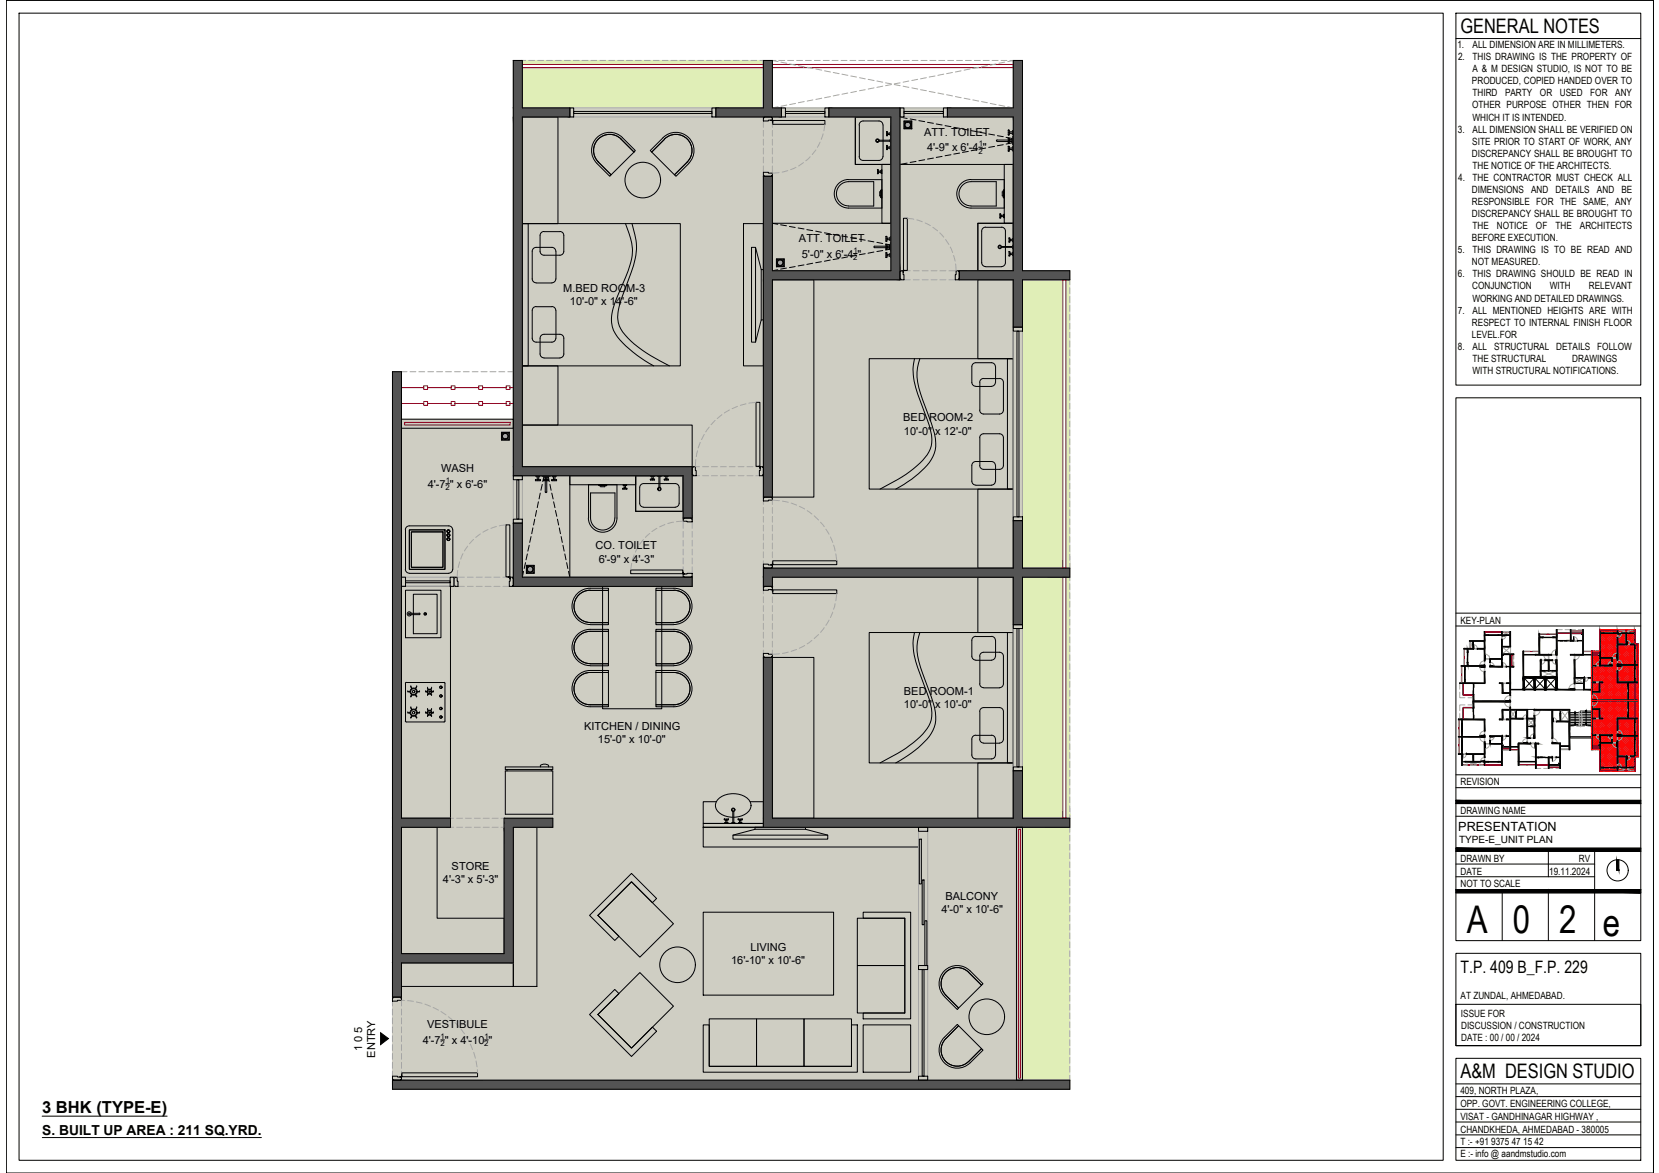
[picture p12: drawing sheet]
<svg xmlns="http://www.w3.org/2000/svg" width="420mm" height="297mm" viewBox="0 0 420 297" stroke-linecap="round" stroke-linejoin="round" font-family="sans-serif">
<defs><g id="words">
<g font-size="9.7">
<text x="371.5" y="236.2">A</text>
<text x="383.2" y="236.2">0</text>
<text x="394.9" y="236.2">2</text>
<text x="405.9" y="236.9">e</text>
</g>
<g font-size="5.1">
<text x="369.9" y="8.4">GENERAL NOTES</text>
<text x="369.9" y="273">A&amp;M DESIGN STUDIO</text>
</g>
<text font-size="4.3" x="369.9" y="246.5">T.P. 409 B_F.P. 229</text>
<text font-size="4.2" x="10.7" y="281.8">3 BHK (TYPE-E)</text>
<text font-size="3.5" x="10.7" y="287.3">S. BUILT UP AREA : 211 SQ.YRD.</text>
<text font-size="3.2" x="369.3" y="210.4">PRESENTATION</text>
<g font-size="3.1" fill="#f00">
<text x="399.7" y="183.8">06</text>
<text x="402.2" y="182" transform="rotate(-90 402.2 182)">02</text>
</g>
<g font-size="2.8">
<text x="234" y="34.3">ATT. TOILET</text>
<text x="234.8" y="38.3">4'-9&quot; x 6'-4 &quot;</text>
<text x="202.4" y="61.2">ATT. TOILET</text>
<text x="203.1" y="65.2">5'-0&quot; x 6'-4 &quot;</text>
<text x="142.6" y="74">M.BED ROOM-3</text>
<text x="144.4" y="77.3">10'-0&quot; x 14'-6&quot;</text>
<text x="228.8" y="106.7">BED ROOM-2</text>
<text x="228.9" y="110.1">10'-0&quot; x 12'-0&quot;</text>
<text x="111.7" y="119.5">WASH</text>
<text x="108.3" y="123.5">4'-7 &quot; x 6'-6&quot;</text>
<text x="150.8" y="139.1">CO. TOILET</text>
<text x="151.6" y="142.5">6'-9&quot; x 4'-3&quot;</text>
<text x="228.9" y="176">BED ROOM-1</text>
<text x="228.9" y="179.4">10'-0&quot; x 10'-0&quot;</text>
<text x="147.9" y="184.8">KITCHEN / DINING</text>
<text x="151.4" y="188.2">15'-0&quot; x 10'-0&quot;</text>
<text x="114.4" y="220.3">STORE</text>
<text x="112.2" y="223.7">4'-3&quot; x 5'-3&quot;</text>
<text x="239.4" y="227.8">BALCONY</text>
<text x="238.4" y="231.2">4'-0&quot; x 10'-6&quot;</text>
<text x="185.2" y="244.2">16'-10&quot; x 10'-6&quot;</text>
<text x="190" y="240.8">LIVING</text>
<text x="108.2" y="260.3">VESTIBULE</text>
<text x="91.7" y="266.2" transform="rotate(-90 91.7 266.2)">1 0 5</text>
<text x="95" y="267.9" transform="rotate(-90 95 267.9)">ENTRY</text>
<text x="107.1" y="264.4">4'-7 &quot; x 4'-10 &quot;</text>
</g>
<g font-size="2.6" fill="#a6a6a6">
<text x="399" y="182.4">17</text>
<text x="399" y="184.9">11</text>
</g>
<text font-size="2.6" fill="#f00" x="399.7" y="182.7">04</text>
<g font-size="2.5">
<text x="369.1" y="12.2">1.</text>
<text x="369.3" y="15.3">2.</text>
<text x="372.9" y="15.3">THIS DRAWING IS THE PROPERTY OF</text>
<text x="373" y="12.2">ALL DIMENSION ARE IN MILLIMETERS.</text>
<text x="372.8" y="21.4">PRODUCED, COPIED HANDED OVER TO</text>
<text x="373" y="18.3">A &amp; M DESIGN STUDIO, IS NOT TO BE</text>
<text x="372.8" y="27.5">OTHER PURPOSE OTHER THEN FOR</text>
<text x="372.9" y="24.4">THIRD</text>
<text x="381.2" y="24.4">PARTY</text>
<text x="390" y="24.4">OR</text>
<text x="395.1" y="24.4">USED</text>
<text x="402.8" y="24.4">FOR</text>
<text x="409.1" y="24.4">ANY</text>
<text x="369.2" y="33.6">3.</text>
<text x="372.9" y="30.6">WHICH IT IS INTENDED.</text>
<text x="373" y="33.6">ALL DIMENSION SHALL BE VERIFIED ON</text>
<text x="372.8" y="39.7">DISCREPANCY SHALL BE BROUGHT TO</text>
<text x="372.9" y="36.6">SITE PRIOR TO START OF WORK, ANY</text>
<text x="369.3" y="45.8">4.</text>
<text x="372.9" y="42.7">THE NOTICE OF THE ARCHITECTS.</text>
<text x="372.9" y="45.8">THE CONTRACTOR MUST CHECK ALL</text>
<text x="372.8" y="48.8">DIMENSIONS</text>
<text x="372.8" y="51.9">RESPONSIBLE FOR THE SAME, ANY</text>
<text x="387.8" y="48.8">AND</text>
<text x="394" y="48.8">DETAILS</text>
<text x="404.5" y="48.8">AND</text>
<text x="410.6" y="48.8">BE</text>
<text x="372.8" y="55">DISCREPANCY SHALL BE BROUGHT TO</text>
<text x="372.9" y="58">THE</text>
<text x="379.1" y="58">NOTICE</text>
<text x="389" y="58">OF</text>
<text x="394" y="58">THE</text>
<text x="400.1" y="58">ARCHITECTS</text>
<text x="369.2" y="64.1">5.</text>
<text x="372.8" y="61.1">BEFORE EXECUTION.</text>
<text x="372.9" y="64.1">THIS DRAWING IS TO BE READ AND</text>
<text x="369.2" y="70.3">6.</text>
<text x="372.8" y="67.2">NOT MEASURED.</text>
<text x="372.9" y="70.3">THIS DRAWING SHOULD BE READ IN</text>
<text x="372.8" y="73.3">CONJUNCTION</text>
<text x="372.9" y="76.4">WORKING AND DETAILED DRAWINGS.</text>
<text x="392.5" y="73.3">WITH</text>
<text x="402.4" y="73.3">RELEVANT</text>
<text x="369.2" y="79.4">7.</text>
<text x="372.8" y="82.5">RESPECT TO INTERNAL FINISH FLOOR</text>
<text x="373" y="79.4">ALL MENTIONED HEIGHTS ARE WITH</text>
<text x="369.2" y="88.6">8.</text>
<text x="372.8" y="85.5">LEVEL.FOR</text>
<text x="373" y="88.6">ALL STRUCTURAL DETAILS FOLLOW</text>
<text x="372.9" y="91.6">THE STRUCTURAL</text>
<text x="372.9" y="94.7">WITH STRUCTURAL NOTIFICATIONS.</text>
<text x="398.2" y="91.6">DRAWINGS</text>
<text x="369.9" y="158">KEY-PLAN</text>
<text x="369.9" y="198.9">REVISION</text>
<text x="369.9" y="206.1">DRAWING NAME</text>
<text x="369.5" y="213.6">TYPE-E_UNIT PLAN</text>
<text x="369.9" y="221.5">DATE</text>
<text x="369.9" y="218.2">DRAWN BY</text>
<text x="392.3" y="221.5">19.11.2024</text>
<text x="399.9" y="218.2">RV</text>
<text x="369.9" y="224.7">NOT TO SCALE</text>
<text x="369.9" y="253.1">AT ZUNDAL, AHMEDABAD.</text>
<text x="370" y="257.5">ISSUE FOR</text>
<text x="370" y="260.6">DISCUSSION / CONSTRUCTION</text>
<text x="370" y="263.7">DATE : 00 / 00 / 2024</text>
<text x="369.9" y="280.4">OPP. GOVT. ENGINEERING COLLEGE,</text>
<text x="369.9" y="277.1">409, NORTH PLAZA,</text>
<text x="369.9" y="286.8">CHANDKHEDA, AHMEDABAD - 380005</text>
<text x="369.9" y="283.6">VISAT - GANDHINAGAR HIGHWAY ,</text>
<text x="369.9" y="290">T :- +91 9375 47 15 42</text>
<text x="369.9" y="293">E :- info @ aandmstudio.com</text>
</g>
<g font-size="2">
<text x="247.8" y="38.9">2</text>
<text x="247.9" y="37.1">1</text>
<text x="216.1" y="65.9">2</text>
<text x="216.2" y="64">1</text>
<text x="112.9" y="124.1">2</text>
<text x="112.9" y="122.2">1</text>
<text x="111.6" y="263.1">1</text>
<text x="122.7" y="263.1">1</text>
<text x="111.5" y="265">2</text>
<text x="122.6" y="265">2</text>
</g>
</g></defs>
<!-- layer: A-ELE-LINE-3 -->
<g fill="none" stroke="#f00" stroke-width=".25">
<path d="M405.2 159.5h.1M405.2 159.9l9.8 9.8v1.1l-11.9 11.9M405.2 159.5l9.8 9.7M405.6 159.5l9.4 9.3M405.6 159.5l-.4 .4M406 159.5h-.8v.7M406.1 159.5l8.9 8.8M406.1 159.5l-.9 .8 9.8 9.8M406.2 159.5h.2M406.5 159.5l-1.3 1.3v1.1M406.5 159.5l8.5 8.3M406.6 159.5h1.1"/>
<path d="M407 159.5l8 7.9v-1.1l-11.1 11.1M407 159.5l-1.8 1.7 9.8 9.8M407.8 159.5l7.2 7M408.1 159.5l-2.9 2.6 9.8 9.8M408.2 159.5h1.2M409.5 159.5h.2M409.9 159.5h1.2M410.1 159.5l4.9 4.8M410.1 159.5l-4.9 4.9M410.5 159.5l3.6 3.5M410.6 159.5l-5.4 5.3 9.8 9.8M411 159.5l-7.9 7.9"/>
<path d="M411 159.5l3.1 3M411.2 159.5h.2l2.7 2.6M411.5 159.5l-8.4 8.3M411.6 159.5h1.2M412.3 159.5l1.8 1.7M412.4 159.5l-9.3 9.2M412.9 159.5h.2M413.3 159.5h.8v.6M414.1 159.8l-.4-.3-10.6 10.6M414.1 159.5l-11 11M414.1 160l-11 11M403.1 176.6v1.6l.8-.8"/>
<path d="M403.1 168.1l11.9 11.9v-1.1l-11 11h.2M403.1 170.4l11.9 11.8v1.2l-9.8 9.7M403.1 174.9l11.9 11.8v-1.1l-9.7 9.7M403.1 179.8l11.8 11.8M403.1 179.4l11.9 11.8M403.1 178.9l11.9 11.9M403.1 178.3l11.9 12.2M403.1 178l11.9 11.9M403.1 177.6l11.9 11.8M403.1 177.1l11.9 11.9M403.1 176.6l11.9 11.9M403.1 175.8l11.9 11.8"/>
<path d="M403.1 175.3l11.9 11.9M403.1 174.2v.2l11.9 11.9M403.1 172.9v1.1l11.9 11.8M403.1 173.5l11.9 11.9v-.2M403.1 173.1l11.9 11.8M403.1 172.6l11.9 11.9M403.1 172.2l11.9 11.8M403.1 171.3l11.9 11.8M403.1 171v-.2l11.9 11.9M403.1 169.9l11.9 11.9M403.1 170.6v-1.1l11.9 11.8M403.1 169l11.9 11.9"/>
<path d="M403.1 168.6l11.9 11.9M403.1 167.7l11.9 11.8M403.1 166.8l11.9 11.8M403.1 166.3l11.9 11.9M403.1 165.9l11.9 11.8M403.1 171.7l5.6 5.7M403.1 165.4l11.9 11.9M403.1 165l11.9 11.9M403.1 177.4h.5M403.1 165.8v.1M403.1 167.4v.2M403.1 167.8v1.1"/>
<path d="M403.1 169.1v.2M403.1 172.5v.2M403.4 164.9l-.3 .2M403.4 164.9l11.6 11.5M403.8 164.9l-.7 .7v-.7h.8l11.1 11M403.9 177.4h.1M404 164.9h.2l-1.1 1.2v1.1l11.9 11.9M404.2 177.4h1.1M404.3 164.9l10.7 10.6M404.7 164.9l-1.6 1.6M404.8 164.9l10.2 10.1M405.1 164.9l-2 2"/>
<path d="M405.2 164.1v.8h-.8M405.2 163.5l4-4 5.8 5.7M405.2 163.9l4.5-4.4 5.3 5.2M405.2 164.4l9.8 9.7M405.2 163.9l9.8 9.8M405.2 162.5v1l9.8 9.8M405.2 160.8l9.8 9.7M405.2 160.4v.2M405.2 162.1v.1M405.2 163.8v.1M405.5 177.4h.2M405.9 177.4h1.1"/>
<path d="M407 177.4l-3.9 3.9M407.2 177.4h.2M407.5 177.4l-4.4 4.4M407.6 177.4h1.1M408.7 177.4l6.3 6.2M408.9 177.4h.2M409.3 177.4l-6.2 6.1M409.3 177.4h1.1M410.6 177.4h.2M411 177.4h1.1M412.3 177.4h.2M412.4 177.4l-9.3 9.3"/>
<path d="M412.7 177.4h1.1M414 177.4h.1M414.1 162.4v.7h.9v.9l-11.9 11.9M414.1 161.7l-2.2-2.2-8.8 8.8M414.1 161.8v-1.1l-1.3-1.2-9.7 9.7M414.1 160.5v-.2l-.8-.8-10.2 10.2M414.1 160.4l-11 11M414.1 160.9l-11 11M414.1 161.3l-11 11v-1.1M414.1 161.7l-11 11.1M414.1 162l-11 11.2M414.1 162.6l-11 11.1"/>
<path d="M414.1 163.1l-11 11M414.2 163.1l.8 .7M414.5 163.1l-11.4 11.5v1.4M414.7 163.1l.3 .3M415 176.4v1h-.6h.6v.9M415 179.4l-10.6 10.5h.8v.7M415 165.8l-11.9 11.9M415 166.8l-11.9 11.8M415 167.2l-11.9 11.9M415 167.7l-11.9 11.8M415 168.1l-11.9 11.9M415 168.6l-11.9 11.8"/>
<path d="M415 169l-11.9 11.9M415 170.3l-11.9 11.9M415 171.3l-11.9 11.8M415 172.2l-11.9 11.8M415 172.6l-11.9 11.9M415 174.2v-1.2l-11.9 11.9M415 173.5l-11.9 11.9v.2l9.6 9.7M415 173.9l-11.9 11.9v1.1M415 174.6v-.2l-11.9 11.9M415 175.3l-11.9 11.8M415 175.8l-11.9 11.8M415 176.1l-11.9 12"/>
<path d="M415 176.6l-11.9 11.9M415 177.1l-11.9 11.9M415 177.5l-11.9 11.9M415 178l-11.9 11.9M415 178.4l-11.5 11.5M415 179.8l-10.1 10.1M415 164.5l-11.9 11.9v-.2l11.9 11.9M415 166.9l-7.6-7.4-2.2 2.2 9.8 9.7M415 165.9v.2l-6.7-6.6-3.1 3.1 9.8 9.8M415 165.6l-6.2-6.1-3.6 3.5 9.8 9.8M415 163.2l-11.9 11.8M415 163.6l-11.9 11.9"/>
<path d="M415 165l-11.9 11.8M415 165.4l-11.9 11.9M415 169.4l-8 8M415 169.9l-7.5 7.5M415 171.7l-5.7 5.7M415 174.9l-2.6 2.5M415 164.2v.2M415 164.6v1.1M415 167.6v.2M415 168v1.1M415 169.3v.2M415 171v.2"/>
<path d="M415 171.4v1.1M415 172.7v.2M415 174.7v1.2M415 178.5v.2M403.1 189.2v.7h.8M403.1 189.7l.1 .2M403.1 189.3l.6 .6M403.1 189v-.2l1 1.1M403.1 188.3l1.5 1.6M403.1 187.9l1.9 2M403.1 187.4l7.8 7.9M403.1 187l8.3 8.3"/>
<path d="M403.1 186.5l8.7 8.8M403.1 186.1l9.2 9.2M403.1 185.2l10.1 10.1M403.1 184.7l10.5 10.6M403.1 184.3l11 11M403.1 183.8l11 11.1M403.1 183.4l11 11M403.1 183l11 11v-1.1M403.1 182.5l11 11M403.1 182.1l11 11M403.1 181.6l11 11v-.1M403.1 181.2l11 11"/>
<path d="M403.1 180.7l11 11M403.1 180.2l11.3 11.4M403.1 184.1v1.1M403.1 187.1v.2M403.1 187.5v1.1M405.2 194.5l.8 .8h-.8v-.8M405.2 193.6l1.7 1.7M405.2 193.2l2.1 2.1M405.2 192.7l2.6 2.6M405.2 191.2v1.1l3 3h1.2M405.2 190.8v.2M405.2 192.5v.1"/>
<path d="M405.2 192.9v1.1M405.2 194.2v.1M406.6 195.3h1.1M407.9 195.3h.2M409.9 195.3h1.2M411.2 195.3h.2M411.6 195.3h1.2M413.3 195.3l.8-.7v.7zM414.1 191.8l-3.4 3.5M414.1 192.7l-2.5 2.6M414.1 193.2l-2.1 2.1M414.1 193.7l-1.6 1.6"/>
<path d="M414.1 194.1l-1.2 1.2h.2M414.1 195l-.3 .3M414.1 194.2v.2M415 190.7v.9h-.9v.7l-3 3M415 180.2l-9.8 9.8 5.3 5.3M415 180.7l-9.8 9.7 4.8 4.9M415 181.1l-9.8 9.8 4.4 4.4M415 181.6l-9.8 9.7 3.9 4M415 181.8l-9.8 10 3.5 3.5M415 182.5l-9.8 9.7M415 183l-9.8 9.7M415 183.8l-9.8 9.8"/>
<path d="M415 184.3l-9.8 9.7 1.2 1.3M415 184.7l-9.8 9.8M415 185.2l-9.8 9.7 .3 .4M415 186.1l-9.3 9.2M415 186.5l-8.9 8.8h.3M415 187l-8.4 8.3M415 187.4l-7.9 7.9M415 187.9l-7.5 7.4M415 188.3l-7 7M415 188.8l-6.6 6.5M415 189.2l-6.1 6.1M415 189.7l-5.7 5.6"/>
<path d="M415 189v1.1l-5.3 5.2h-.2M415 190.6l-4.8 4.7M415 191l-.7 .6M415 191.5l-.2 .1M415 180.2v.2M415 180.5v1.2M415 183.5v.3M415 183.9v1.2M415 186.9v.2M415 187.3v1.1M415 188.6v.2"/>
</g>
<!-- layer: A-FLOOR-HATCH-1 -->
<g fill="#cfcec3" stroke="#cfcec3" stroke-width=".25">
<path d="M130 27.3l129 78.9v-78.9zM130 27.3l129 78.9h-129z"/>
<path d="M100.5 106.2l158.5 130.1v-130.1zM100.5 106.2l158.5 130.1h-158.5z"/>
<path d="M99.4 236.3l159.6 7.5v-7.5zM99.4 236.3l159.6 7.5h-159.6z"/>
<path d="M127.7 243.8l131.3 30.9v-30.9zM127.7 243.8l131.3 30.9h-131.3z"/>
<path d="M99.4 243.8l28.3 30.9v-30.9zM99.4 243.8l28.3 30.9h-28.3z"/>
</g>
<g fill="#e0eeb7" stroke="#e0eeb7" stroke-width=".25">
<path d="M132.3 15.3l61 1v-1zM132.3 15.3l61 1h-61z"/>
<path d="M132.3 17.1l61 10.2v-10.2zM132.3 17.1l61 10.2h-61z"/>
<path d="M259 209.5l11.9 64v-64zM259 209.5l11.9 64h-11.9z"/>
<path d="M270 70.9l.9 73v-73zM270 70.9l.9 73h-.9z"/>
<path d="M259 70.9l10.2 73v-73zM259 70.9l10.2 73h-10.2z"/>
<path d="M270 146.2l.9 61v-61zM270 146.2l.9 61h-.9z"/>
<path d="M259 146.2l10.2 61v-61zM259 146.2l10.2 61h-10.2z"/>
</g>
<!-- layer: A-FURNITURE -->
<g fill="none" stroke="#000" stroke-width=".25">
<path d="M132.3 29.6h9v27h-9zM157.3 35.2a4.1 4.1 0 0 0-5.8 0 4.1 4.1 0 0 0 0 5.8M168.3 35.2a4.1 4.1 0 0 1 5.8 0 4.1 4.1 0 0 1 0 5.8M132.3 56.6h40v36.1h-40zM132.3 56.6h1.5v36.1h-1.5zM137.1 58.9l.7-.3h4a1 1 0 0 1 1 1v4a1 1 0 0 1-1 1h-4a1 1 0 0 1-1-.9v-4.1zM151.2 41.4a4.6 4.6 0 0 1 0-6.5 4.6 4.6 0 0 1 6.4 0l3.3 3.2-.3 .4-3.3-3.3 3.3 3.3-5.8 5.8-3.3-3.3 3.3 3.3-.4 .3-3.2-3.2M158.4 56.6a15.4 15.4 0 0 1 1.7 8.2l-.3 1.4a82.5 82.5 0 0 1-4.1 10.5 8.4 8.4 0 0 0 2 10.2 33.2 33.2 0 0 0 7.9 5.8M160.1 56.6a15.8 15.8 0 0 1 .9 8.1 67.9 67.9 0 0 1-3.7 11.1 8.7 8.7 0 0 0 .4 8.3 26.6 26.6 0 0 0 9.4 7.3l2.4 1.3M174.4 41.4a4.6 4.6 0 0 0 0-6.5 4.6 4.6 0 0 0-6.5 0l-3.2 3.2 .4 .4 3.2-3.3-3.2 3.3 5.7 5.8 3.3-3.3-3.3 3.3 .4 .3 3.3-3.2M188.3 56.6h5v36.1h-5zM134.8 70.6a.99 .99 0 0 0 1 1"/>
<path d="M135.8 77.6a.99 .99 0 0 0-1 1v7.1a1 1 0 0 0 1 .9h4M135.8 77.7h4M135.8 71.7h4M139.8 77.6a.99 .99 0 0 1 1 1M139.8 62.6a.99 .99 0 0 1 1 1M139.8 62.6h-4a.99 .99 0 0 0-1 1v7M140.8 70.6a.99 .99 0 0 1-1 1M140.8 63.7v6.9M140.8 78.6v7.1M190.3 62.6h1l1.5 5.7h.5v12.7h-.5l-1.5 5.6h-1zM191.3 62.7v23.9M192.8 68.3v12.7"/>
<path d="M195.6 70.9h10.5v55h-10.5zM247.7 70.9h8.9v19.9h-8.9zM132.3 92.7h9v14.9h-9zM137.8 90.6a.99 .99 0 0 1-1-1v-3.9a1 1 0 0 1 1-1h4a1 1 0 0 1 1 .9v4a1 1 0 0 1-1 1M137.8 90.7h4M140.8 85.6a.99 .99 0 0 1-1 1M220.1 90.8h36.5v33.1h-36.5zM231.6 90.8a15 15 0 0 0 .8 9l1.2 3.3a26.1 26.1 0 0 1 2.4 8.1 7.9 7.9 0 0 1-3 6.1l-2.6 2.2a47.3 47.3 0 0 1-7.5 4.4M233 90.8a13.5 13.5 0 0 0 .6 10.4l2.3 6a11.7 11.7 0 0 1 .7 7.6 16.9 16.9 0 0 1-6.7 7.2l-3 1.9M246.1 92.8a1 1 0 0 1 1-1h4a.99 .99 0 0 1 1 1M246.1 96.8a.99 .99 0 0 0 1 1M246.1 92.9v3.9"/>
<path d="M247.1 97.9h4M248.2 96.8v7.1M249.1 95.8a.99 .99 0 0 0-1 1M249.1 95.9l4-.1a.99 .99 0 0 1 1 1M252.1 96.8a.99 .99 0 0 1-1 1M252.1 92.9v3.9M254.1 96.8v7.1M255.1 90.8h1.5v33.1h-1.5zM132.3 107.6h43v10.6h-43zM248.1 103.9a.99 .99 0 0 0 1 .9M249.1 109.8a.99 .99 0 0 0-1 1l.1 7.1a.92 .92 0 0 0 .9 1M249.1 109.8h4a.99 .99 0 0 1 1 1v7.1a1 1 0 0 1-1 1h-4"/>
<path d="M254.1 103.9a.99 .99 0 0 1-1 .9h-4M102.7 134.2a1 1 0 0 1 1-1h9.9a1.07 1.07 0 0 1 1.1 1l-.1 10a.99 .99 0 0 1-1 .9M102.7 134.2v10M103.7 134.2h9v10h-9zM104.2 134.7h8v9h-8zM246.1 121.8a.99 .99 0 0 0 1 1M246.1 121.9v-4a.99 .99 0 0 1 1-1h4a1 1 0 0 1 1 1v4M247.1 122.9h4M247.7 123.9h8.9v20h-8.9zM252.1 121.8a.99 .99 0 0 1-1 1M101.7 148.5h12.4v58.7h-12.4zM102.7 144.2a.99 .99 0 0 0 1 .9"/>
<path d="M102.7 149.5h9v12h-9zM103.7 155.3l-.2 .2 .2 .1h2.5M103.7 155.3h2.5M103.7 145.2h10M104.2 155.3a.53 .53 0 0 0-.9-.3 .53 .53 0 0 0 0 .9 .53 .53 0 0 0 .9-.3M104.7 150.5h6v10h-6zM106.2 155.3l.2 .2-.2 .1M107.5 155.3l.4 .4M107.9 155.3l-.4 .4M149.5 149.5a4.1 4.1 0 0 0-4.1 4.1 4.1 4.1 0 0 0 4.1 4M149.5 159.9a4.1 4.1 0 0 0-4.1 4.1 4.1 4.1 0 0 0 4.1 4M149.5 149.5h4.6v8.2h-4.6"/>
<path d="M149.5 149.5h4.6v-.5h-4.6a4.6 4.6 0 0 0-4.6 4.5 4.6 4.6 0 0 0 4.6 4.6l4.6 .1v-.5h-4.6M149.5 159.9h4.6v8.2h-4.6h4.6v.5h-4.6M149.5 159.9h4.6v-.5h-4.6a4.6 4.6 0 0 0-4.6 4.6 4.6 4.6 0 0 0 4.6 4.6M152.6 148.5h15v31h-15zM170.7 149.5a4.1 4.1 0 0 1 4.1 4.1 4.1 4.1 0 0 1-4.1 4M170.7 159.9a4.1 4.1 0 0 1 4.1 4.1 4.1 4.1 0 0 1-4.1 4M170.7 149.5h-4.6v8.2h4.6M170.7 149.5h-4.6v-.5h4.6a4.6 4.6 0 0 1 4.6 4.6 4.6 4.6 0 0 1-4.6 4.5l-4.6 .1v-.5h4.6M170.7 159.9h-4.6v8.2h4.6h-4.6v.5h4.6M170.7 159.9h-4.6v-.5h4.6a4.6 4.6 0 0 1 4.6 4.6 4.6 4.6 0 0 1-4.6 4.6M247.7 146.2h8.9v14h-8.9zM102.7 173v9.6"/>
<path d="M102.9 172.8l-.2 .2M102.9 172.8h9.6M103.3 175.2h.1M103.3 175.2h.6M103.3 175.1h.6M103.8 175.1v.1M104 173.9l.3 .4M104 179.2l.3 .5M104.1 179.2l.2 .5M104.1 179.2h.1M104.1 176.4h.1M104.1 173.9h.1"/>
<path d="M104.1 173.8l.3 .6M104.3 175.9l-.2 .6M104.3 175.9l-.3 .5M105.2 176l.3 .5M105.2 175.9h.1M105.3 175.9l.2 .5M105.5 179.2l-.3 .5M105.5 173.8l-.3 .5M105.5 179.2h.1M105.5 176.4h.1M105.5 173.9h.1M105.5 179.2l-.2 .5"/>
<path d="M105.5 173.9l-.2 .5M105.7 175.1v.1M105.7 175.2h.6M105.7 175.1h.6M106.3 175.2h.1M107.8 175.1h.4l-.4 .1M107.8 175.2h.1M108.2 179.6l.3 .4M108.3 179.6l.1 .4M108.3 179.6h.1M108.3 174.3l.2 .3-.3-.3M108.3 174.3h.1"/>
<path d="M108.3 176.1h.1M108.4 175.7l-.1 .4M108.5 175.7l-.3 .3M109.1 175.7l.2 .3M109.1 175.7l.2 .4M109.3 179.6l-.2 .4M109.3 174.3l-.2 .3 .2-.3M109.3 179.6h.1M109.3 174.3h.1M109.3 176.1h.1M109.4 175.1l.4 .1M109.4 175.1h.4"/>
<path d="M109.8 175.2h.1M112.5 172.8l.2 .2v9.6l-.2 .2M149.5 170.3a4.1 4.1 0 0 0-4.1 4.1 4.1 4.1 0 0 0 4.1 4.1M149.5 170.3h4.6v8.2h-4.6M149.5 170.3h4.6v-.5h-4.6a4.6 4.6 0 0 0-4.6 4.6 4.6 4.6 0 0 0 4.6 4.6h4.6v-.5h-4.6M170.7 170.3a4.1 4.1 0 0 1 4.1 4.1 4.1 4.1 0 0 1-4.1 4.1M170.7 170.3h-4.6v8.2h4.6M170.7 170.3h-4.6v-.5h4.6a4.6 4.6 0 0 1 4.6 4.6 4.6 4.6 0 0 1-4.6 4.6h-4.6v-.5h4.6M195.6 166.5h10.5v40.7h-10.5zM220.1 160.2h36.5v33h-36.5zM231.6 160.2a14.9 14.9 0 0 0 .8 8.9l1.2 3.3a26.4 26.4 0 0 1 2.4 8.1 7.9 7.9 0 0 1-3 6.1l-2.6 2.2a41 41 0 0 1-7.5 4.4M233 160.2a12.4 12.4 0 0 0 .1 8.8l2.8 7.5a11.7 11.7 0 0 1 .7 7.7 14.7 14.7 0 0 1-5.7 6.5l-4 2.5"/>
<path d="M246.1 166.2a.99 .99 0 0 0 1 1M247.1 161.1a.99 .99 0 0 0-1 1v4.1M247.1 161.2h4M247.1 167.2h4M248.2 166.2l-.1 7a.99 .99 0 0 0 1 .9M249.1 179.2a.99 .99 0 0 0-1 1l.1 7a.92 .92 0 0 0 .9 1M249.1 165.2a.99 .99 0 0 0-1 1M249.1 179.2h4a.99 .99 0 0 1 1 1v7a1 1 0 0 1-1 1h-4M249.1 165.2h4a.99 .99 0 0 1 1 1M249.1 174.2h4.1M251.1 161.1a.99 .99 0 0 1 1 1v4.1M252.1 166.2a.99 .99 0 0 1-1 1"/>
<path d="M254.1 166.2v7a.99 .99 0 0 1-1 .9M255.1 160.2h1.5v33h-1.5zM102.7 182.6l.2 .2h9.6M103.3 180.5h.1M103.3 180.5h.6M103.8 180.4v.1M104.1 181.8h.1M104.3 181.3l-.3 .5M104.4 181.3l-.3 .5M105.2 181.3l.3 .5M105.2 181.2v.1M105.3 181.3l.2 .5"/>
<path d="M105.5 181.8h.1M105.7 180.4v.1M105.7 180.5h.6M106.3 180.5h.1M107.8 180.5h.1M108.2 180.4l-.4 .1M108.3 181.4h.1M108.4 181l-.2 .4zM109.1 181l.2 .4zM109.3 181.4h.1M109.4 180.4l.4 .1M109.8 180.5h.1"/>
<path d="M128 195.2h12v11h-12zM128 194.2h12v.6h-12zM128.4 194.8v.4M136.9 193.8a1.84 1.84 0 0 1 2 0M136.9 193.9v.3M138.9 193.9v.3M139.6 194.8v.4M247.1 186.2a1 1 0 0 0-1 1v4a1 1 0 0 0 1 1h4a.99 .99 0 0 0 1-1v-4a1.07 1.07 0 0 0-1-1M247.1 186.2h4M247.7 193.2h8.9v14h-8.9zM101.7 209.5h9v23h17v9h-26zM130 209.5h6v40.3h-6z"/>
<path d="M178.1 209.5h54.5v5h-54.5zM178.1 208.5h15.2v1h-15.2zM181.5 203h-3.4v5.5h15.2v-5.5h-3.4M182 202.3a5.8 5.8 0 0 1 7.8 .5 2.47 2.47 0 0 1-1.6 3.6 5.8 5.8 0 0 1-6.7-1.3 2.15 2.15 0 0 1 .5-2.8zM183.4 207.4l.1 .2zM183.5 207.4h.9M183.5 207.6h.9M183.5 208.4l.9 .1zM183.6 208.4v-.1l.7 .1M183.8 208.3v-.6h.3v.6M183.9 207.6v.1M184 207.4v.2"/>
<path d="M184.1 207.6v.1M184.4 207.4v.2zM185.3 208.4l.8 .1zM185.5 208.4v-.1l.4 .1M185.6 205.5h.2M185.6 205.6v2.7M185.6 211.5l5.6-1.5v-.5h12.8v.5l5.6 1.5v1h-24zM185.6 211.5h24M185.8 205.6v2.7M186.9 207.4l.1 .2zM187 207.4h1M187 207.6h1"/>
<path d="M187 208.4l.9 .1zM187.2 208.4v-.1l.6 .1M187.4 207.6v.1M187.5 207.4v.2M187.6 207.6v.7M187.6 207.7h-.3v.6M187.9 207.4v.2zM191.2 210h12.8M149.3 231.8l10.6-10.6 6.4 6.3-1.1 1.1-5.3-5.3-8.5 8.5 5.4 5.3-1.1 1.1zM159.9 223.3l10.7 10.6-8.5 8.5-10.7-10.6zM178.1 231h33v21h-33zM217.1 232.5h12.1v12h-12.1z"/>
<path d="M218.6 231h12v27h-12v-1.5h10.6v-24h-10.6zM101.7 243.8h28.3v6h-28.3zM149.3 256.9l6.4-6.3 1.1 1-5.4 5.3 8.5 8.5 5.3-5.3 1.1 1-6.4 6.4zM162.1 246.3l8.5 8.5-10.7 10.6-8.5-8.5zM178.1 259.5h1.5v10.5h36v-10.5h1.5v12h-39zM179.6 258h12v12h-12zM191.6 258h12v12h-12zM203.6 258h12v12h-12zM217.1 244.5h12.1v12h-12.1zM218.6 259.5h12v12h-12zM245.3 246.2a4.1 4.1 0 0 0-5.8 0 4.1 4.1 0 0 0 0 5.8M245.7 245.8a4.6 4.6 0 0 0-6.5 .1 4.6 4.6 0 0 0 0 6.5l3.2 3.2 .4-.3-3.2-3.3 3.2 3.3 5.8-5.8-3.3-3.3 3.3 3.3 .4-.4-3.3-3.2"/>
<path d="M239.2 262.7a4.6 4.6 0 0 0 0 6.5 4.6 4.6 0 0 0 6.5 0M239.2 262.7l3.2-3.3 .4 .3-3.2 3.3 3.2-3.3 5.8 5.8-3.3 3.3 3.3-3.3 .4 .4-3.3 3.2M239.5 263a4.1 4.1 0 0 0 0 5.8 4.1 4.1 0 0 0 5.8 0"/>
<circle cx="162.8" cy="45.6" r="4.5"/>
<circle cx="113.6" cy="134.5" r=".36"/>
<circle cx="113.6" cy="135.5" r=".36"/>
<circle cx="113.6" cy="136.5" r=".36"/>
<circle cx="113.6" cy="134.5" r=".32"/>
<circle cx="113.6" cy="135.5" r=".32"/>
<circle cx="113.6" cy="136.5" r=".32"/>
<circle cx="107.7" cy="155.5" r=".32"/>
<circle cx="104.8" cy="175.1" r=".91"/>
<circle cx="104.8" cy="175.1" r=".74"/>
<circle cx="104.8" cy="175.1" r=".32"/>
<circle cx="108.8" cy="175.1" r=".53"/>
<circle cx="108.8" cy="175.1" r=".61"/>
<circle cx="108.8" cy="175.1" r=".19"/>
<circle cx="111.7" cy="176.2" r=".32"/>
<circle cx="111.7" cy="174" r=".32"/>
<circle cx="111.7" cy="179.4" r=".32"/>
<circle cx="111.7" cy="176.2" r=".28"/>
<circle cx="111.7" cy="174" r=".28"/>
<circle cx="111.7" cy="179.4" r=".28"/>
<circle cx="104.8" cy="180.5" r=".91"/>
<circle cx="104.8" cy="180.5" r=".74"/>
<circle cx="104.8" cy="180.5" r=".32"/>
<circle cx="108.8" cy="180.5" r=".53"/>
<circle cx="108.8" cy="180.5" r=".61"/>
<circle cx="108.8" cy="180.5" r=".19"/>
<circle cx="111.7" cy="181.6" r=".32"/>
<circle cx="111.7" cy="181.6" r=".28"/>
<circle cx="185.7" cy="205.1" r=".44"/>
<circle cx="185.7" cy="205.1" r=".32"/>
<circle cx="171.6" cy="244.3" r="4.5"/>
<circle cx="249.9" cy="257.5" r="4.5"/>
</g>
<!-- layer: A-SANITARY WEAR -->
<g fill="none" stroke="#000" stroke-width=".25">
<path d="M216.6 29.6h9v12h-9zM218.6 30.6a.93 .93 0 0 0-1 1.1v7.9a.99 .99 0 0 0 1 1M218.6 30.6h4a1.07 1.07 0 0 1 1 1.1v7.9a.99 .99 0 0 1-1 1h-4M222.7 35.8h2.7M224.5 33.4v1M224.5 36.9v1M224.5 33.9h.2M224.5 37.4h.2M224.6 33.3l.1 .1zM224.6 34.3h.1zM224.6 37.8l.1 .1zM224.6 36.8l.1 .1z"/>
<path d="M224.7 33.4v1M224.7 36.9v1M224.7 34h.2M224.7 37.3h.2M224.7 37.5h.2M224.9 33.7v.4h.5M225.4 35.5h-2.7v.2M225.4 33.7l-.7 .1M225.4 37.2h-.5v.3h.5M225.5 33.6v.6M225.5 35.4v.4M225.5 37.1v.6"/>
<path d="M225.6 33.4h-.1l.1 .9M225.6 35.2h-.1l.1 .9M225.6 36.9h-.1l.1 .9M227.9 29.6l1.8 .4M228.9 30.6h2v2h-2zM228.9 30.6l.5 .5M229 30.7h1.8v1.8h-1.8zM229.4 32.2l-.5 .4M230.5 30.1l1.5 .3M230.5 32.2l.4 .4M230.9 30.6l-.4 .5M232.7 30.6l1.5 .2"/>
<path d="M234.9 31l1.5 .2M237.1 31.4l1.5 .3M238.6 39.6l-1.5 .3M239.4 31.8l1.4 .3M240.8 39.2l-1.4 .2M241.6 32.2l1.4 .3M243 38.8l-1.4 .2M243.8 32.7l1.4 .2M245.2 38.3l-1.4 .3M246 33.1l1.4 .2M247.4 37.9l-1.4 .3M248.2 33.5l1.4 .3"/>
<path d="M249.6 37.5l-1.4 .2M250.4 33.9l1.5 .3M251.9 37.1l-1.5 .2M252.5 35.4l-.2 .2 .2 .2M252.6 35.8h3M252.6 35.5h3M252.6 34.4l1.5 .2M254.1 36.6l-1.5 .3M254.8 34.8l1.8 .3h-.2v1h.2l-1.8 .4M255.4 37.7h.2M255.4 33v1.1M255.4 35v1.2"/>
<path d="M255.4 37.1v1.2M255.4 33.6h.2M255.4 35.6h.2M255.4 32.9l.2 .1zM255.4 34.1h.2zM255.4 38.2h.2zM255.4 37l.2 .1zM255.4 35h.2zM255.4 36.2h.2zM255.6 33.7l.8 .1M255.6 37.8l.8 .1M255.6 37.5h.1"/>
<path d="M255.6 35.5h.1M255.6 35.8h.1M255.6 35.4h.8M255.6 33v1.1M255.6 35v1.2M255.6 37.1v1.2M255.6 35.9h.8M255.6 33.5h.1M256.4 37.5h-.7v.4M256.4 36h.1M256.4 35.5h-.7v.3h.7M256.4 33.4h-.7v.4"/>
<path d="M256.4 35.2h.1M256.5 33.2h-.1l.1 .8M256.5 37.3h-.1l.1 .8M256.5 33l.1 1.1zM256.5 34.6h.1v2h-.1zM256.5 37.2l.1 1zM197.7 56.9l1.5 .3M199.9 57.3l1.5 .3M202.1 57.7l1.5 .3M204.3 58.2l1.5 .2M206.6 58.5l1.4 .3M208.8 59l1.5 .2"/>
<path d="M211 59.3l1.5 .3M213 46.7l1.2-.6 .7-.1h6.4v6.2l-6.4-.1a3.1 3.1 0 0 1-2.9-2 3.1 3.1 0 0 1 1-3.4zM213.2 59.8l1.5 .2M214.9 45.5a3.6 3.6 0 0 0-3.6 3.6 3.6 3.6 0 0 0 3.6 3.6h8.5v-7.2h-8.5M222.2 42.9l.2 .1zM222.2 43.9h.2zM222.3 43v1M222.3 43.5h.2M222.5 43v1M222.5 43.6h.1M222.5 43.4h.1M223.1 48.6h-.3v1h.3"/>
<path d="M223.1 43.3h-.6v.3h.6M223.2 48.2h-.1v1.8h.1M223.2 43l.2 .9zM223.2 43.2h-.1l.1 .6M223.4 41.6h2.2v14.9h-2.2zM223.4 48.1h-.2v2h.2M224.4 59.9v1.2M224.4 59.9h.2zM224.6 59.9v1.2M225.5 60l.1 1zM225.6 56.5h-30l1.4 .3M229.7 41.3l-1.8 .3h28.7"/>
<path d="M232 40.9l-1.5 .2M234.2 40.5l-1.5 .2M236.4 40l-1.5 .3M244 46.7l1.2-.6 .7-.1h6.4v6.2l-6.4-.1a3.1 3.1 0 0 1-2.9-2 3.1 3.1 0 0 1 1-3.4zM245.9 45.5a3.6 3.6 0 0 0-3.6 3.6 3.6 3.6 0 0 0 3.6 3.6h8.4v-7.2h-8.4M247.7 56.5h8.9v12.1h-8.9zM249.6 57.5a.99 .99 0 0 0-1 1v8a1 1 0 0 0 1 1M249.6 57.6h4.1M253.2 54.2v1M253.2 54.7h.2M253.3 55.1l.1 .1zM253.3 54.1l.1 .1z"/>
<path d="M253.4 54.8h.7M253.4 54.2v1M253.4 54.6h.2M253.6 57.5a.99 .99 0 0 1 1 1v8a1 1 0 0 1-1 1M254.1 48.6h-.3v1h.3M254.1 54.5h-.5v.3M254.2 48.2h-.1v1.8h.1M254.3 54.3v.8zM254.3 54.3h-.2l.2 .7M254.3 41.6h2.3v14.9h-2.3zM254.3 48.1h-.1v2h.1M196.6 65.6h2v1.9h-2z"/>
<path d="M196.6 65.6l.5 .4M196.7 65.6h1.8v1.9h-1.8zM197 68.3l-1.4 .3M197.1 67.1l-.5 .4M198.2 67.1l.4 .4M198.6 65.6l-.4 .4M199.2 67.9l-1.5 .2M201.4 67.5l-1.5 .3M203.6 67.1l-1.5 .2M205.8 66.7l-1.5 .3M208 66.3l-1.4 .2M210.3 65.9l-1.5 .3"/>
<path d="M212.5 65.5l-1.5 .2M214.7 65.1l-1.5 .2M215.4 60.2l1.5 .2M216.9 64.7l-1.5 .2M217.6 60.6l1.5 .2M219.1 64.2l-1.5 .3M219.8 61l1.5 .2M221.3 63.8l-1.5 .3M222.1 61.4l1.5 .3M223.6 63.4l-1.5 .3M224.3 61.8l1.3 .2h-.2v1.1h.2l-1.3 .2M224.4 62v1.1"/>
<path d="M224.4 64v1.2M224.4 60.5h.2M224.4 64.6h.2M224.4 62.6h.2M224.4 61l.2 .1zM224.4 65.1l.2 .1zM224.4 64h.2zM224.4 61.9h.2zM224.4 63l.2 .1zM224.6 62.3h-3.1l-.2 .2 .2 .2h3.1M224.6 62v1.1M224.6 64v1.2"/>
<path d="M224.6 62.8h.8M224.6 62.3h.8M224.6 60.6h.1M224.6 64.5h.1M224.6 64.7h.1M224.6 62.7h.1M224.6 62.4h.1M224.7 60.3v.4h.7M225.4 62.3h-.7v.4h.7M225.4 60.3l-.8 .1M225.4 64.4h-.7v.4h.7M225.4 62.9h.1"/>
<path d="M225.4 62.2h.1M225.5 60.1h-.1l.1 .8M225.5 64.2h-.1l.1 .8M225.5 61.5h.1v2.1h-.1zM225.5 64.1l.1 1zM249.6 67.5h4.1M255.6 64.7l.1 .1zM255.6 63.7l.1 .1zM255.6 60.2l.1 .1zM255.6 61.2l.1 .1zM255.6 60.3v1M255.6 63.8v1"/>
<path d="M255.6 64.3h.2M255.6 60.8h.2M255.8 60.7h.1M255.8 64.4h.1M255.8 60.3v1M255.8 63.8v1M255.8 60.9h.1M255.9 64.1v.4h.5M256.4 62.4l-2.8 .1 2.8 .1M256.4 60.6h-.5v.3h.5M256.4 64.1l-.6 .1M256.5 62.3h-.1l.1 .5"/>
<path d="M256.5 60.5h-.1l.1 .6M256.5 64h-.1l.1 .6M256.6 60.4v.8M256.6 63.9v.8M256.6 62.1v.9M127 109.5h2v1.9h-2zM127 109.5l.4 .4M127.1 109.5h1.8v1.9h-1.8zM127.4 111l-.4 .4M128.6 111l.4 .4M129 109.5l-.4 .4M134 138.1l-.3 1.5"/>
<path d="M134.5 135.9l-.3 1.5M135 133.7l-.3 1.5M135.4 131.5l-.3 1.5M135.6 121.5l.1 .2zM135.7 121.5h1.1M135.7 121.7h1.1M135.7 120.5l1 .1zM135.8 120.6v.1l.8-.1M135.9 129.3l-.3 1.5M136.1 120.7v.7h.3v-.7M136.1 121.4v.1M136.2 121.5v.2"/>
<path d="M136.4 121.4v.1M136.4 127.1l-.3 1.5M136.8 121.5v.2zM136.8 124.9l-.3 1.5M137.3 120.5h2v.1h-2zM137.3 122.7l-.3 1.4M137.5 121.9l.3-1.4v.2h1v-.2l.3 1.4M137.6 121.5l.1 .2zM137.7 121.5h1.2M137.7 121.7h1.2M137.9 120.6v.1M138 120.7v.8"/>
<path d="M138.1 120.7v.7h.4v-.7M138.1 121.5v3.1M138.1 124.6l.2 .1 .2-.1M138.2 121.4v.1M138.3 121.5v.2M138.4 121.4v.1M138.5 121.5v3.1M138.6 120.7v.8M138.7 120.6v.1M138.8 121.5v.2zM139.3 122.7l.3 1.4M139.7 121.5l.1 .2z"/>
<path d="M139.7 124.9l.4 1.5M139.8 121.5h1.1M139.8 121.7h1.1M139.8 120.5l1 .1zM140 120.6v.1l.7-.1M140.2 120.7v.8M140.2 127.1l.3 1.5M140.3 121.5v.2M140.5 121.4v.1M140.5 120.7v.7h-.3M140.7 129.3l.3 1.5M140.9 121.5v.2z"/>
<path d="M141.2 131.5l.3 1.5M141.6 133.7l.3 1.5M142.1 135.9l.3 1.5M142.6 138.1l.3 1.5M144.3 120.5h16.7v2.3h-16.7zM144.3 120.5v25.7l-.3-1.5M149.1 122.8h7.2v8.4a3.6 3.6 0 0 1-3.7 3.6 3.6 3.6 0 0 1-3.6-3.6zM151.6 122.8v.1h2.1v-.1M151.8 122.9v.1h1.7v-.1M152.1 123v.3h1.1v-.3M155.7 131.2v-6.4h-6.1v6.4a3.1 3.1 0 0 0 3 3 3.1 3.1 0 0 0 3.1-3M157.7 123.7l.1 .2z"/>
<path d="M157.8 123.9h1M157.8 123.6h1M157.8 122.8l.9 .1zM157.9 122.9h.7M158.1 123v.5h.3v-.5M158.2 123.5v.1M158.2 123.6v.3M158.4 123.5v.1M158.7 123.7v.2zM161 120.5h12v9h-12zM163 128.4a1 1 0 0 1-1-.9v-4a.99 .99 0 0 1 1-1h8a1 1 0 0 1 1 1v4a1 1 0 0 1-1 .9M163 128.5h8"/>
<path d="M164.7 121.3v.2zM164.8 121.4h.9M164.8 121.6h.9M164.8 120.5v.1l.9-.1M164.9 120.6h.7M165.1 120.7v.7M165.3 121.4v.2M165.4 121.2v.2M165.4 120.7v.5h-.3M165.7 121.3v.2zM166.6 120.5v.1l.8-.1M166.8 120.6h.4"/>
<path d="M166.9 120.7v2.7h.2M167.1 120.7v2.7M168.2 121.3l.1 .2zM168.3 121.4h.9M168.3 121.6h.9M168.3 120.5v.1l.9-.1M168.4 120.6h.7M168.6 120.7v.5h.3v-.5M168.7 121.2v.2M168.7 121.4v.2M168.9 121.2v.2M169.2 121.3v.2z"/>
<path d="M132.6 144.7l-.3 1.5M133.1 142.5l-.3 1.5M133.3 143.2h2v2h-2zM133.3 143.2l.4 .4M133.4 143.3h1.8v1.8h-1.8zM133.6 140.3l-.4 1.5M133.7 144.7l-.4 .5M134.9 144.7l.4 .5M135.3 143.2l-.4 .4M143 140.3l.3 1.5M143.5 142.5l.3 1.5M380.5 165.8l.2 .2z"/>
<path d="M380.5 165.8h.1M380.5 165.9v.1M380.6 165.9l.1 .1M380.7 165.8h-.1M400.6 160.5l.2 .2zM400.6 160.5l.2 .1zM400.6 160.5v.1M400.6 160.6v.1M400.7 160.6l.1 .1M400.8 160.5l-.1 .1M405 165.9l.1 .2zM405 166.1h.1"/>
<path d="M405 165.9v.1M405.1 166.1h.1M405.1 165.9v.1M380.5 188.8l.2 .2zM380.5 188.8h.1M380.5 188.9v.1M380.6 188.8h.1M380.6 188.9l.1 .1M394.8 193.4l.2 .1zM394.8 193.5h.2M394.8 193.4h.1M395 193.4h-.1"/>
<path d="M405 188.7l.1 .1zM405 188.7h.1M405 188.8h.1M405.1 188.7h.1M405.1 188.8h.1"/>
<circle cx="222.2" cy="35.6" r=".32"/>
<circle cx="222.2" cy="35.6" r=".44"/>
<circle cx="229.9" cy="31.6" r=".78"/>
<circle cx="229.9" cy="31.6" r=".7"/>
<circle cx="197.6" cy="66.5" r=".78"/>
<circle cx="197.6" cy="66.5" r=".7"/>
<circle cx="253.2" cy="62.5" r=".44"/>
<circle cx="253.2" cy="62.5" r=".32"/>
<circle cx="128" cy="110.5" r=".7"/>
<circle cx="128" cy="110.5" r=".78"/>
<circle cx="167" cy="123.8" r=".32"/>
<circle cx="167" cy="123.8" r=".44"/>
<circle cx="134.3" cy="144.2" r=".78"/>
<circle cx="134.3" cy="144.2" r=".7"/>
<circle cx="380.6" cy="165.9" r=".06"/>
<circle cx="400.7" cy="160.6" r=".06"/>
<circle cx="405" cy="166" r=".06"/>
<circle cx="380.6" cy="188.9" r=".06"/>
<circle cx="394.9" cy="193.5" r=".06"/>
<circle cx="405" cy="188.7" r=".06"/>
</g>
<g fill="none" stroke="#a6a6a6" stroke-width=".25">
<path d="M229.2 31.6h.1M229.2 31.6l.2 .1M229.3 31.3h.1M229.4 32h.1M229.4 31.4l-.2 .2M229.4 31.3v.1M229.4 31.7v.1M229.4 31.8h-.1M229.4 31.8h.1M229.4 31.4v.1M229.4 31.1v.1M229.4 31.5v.1"/>
<path d="M229.4 31.8v.1M229.4 31.9v.1M229.4 31.6v.1M229.4 31.2v.1M229.4 31.9l.2 .1M229.4 31.6l.2 .1M229.4 31.2l.2 .1M229.6 31.3v.1M229.6 31.7v.1M229.6 32v.2M229.6 32.2h-.1M229.6 31.8h-.2"/>
<path d="M229.6 31.4l-.2 .1M229.6 32.2h.1M229.6 31.8h.1M229.6 31.4l.1 .1M229.6 31l.1 .1M229.7 31.1v.1M229.7 31.5v.1M229.7 31.8v.1M229.7 32.2v.1M229.7 31.9l-.1 .1M229.7 31.6l-.1 .1M229.7 31.2l-.1 .1"/>
<path d="M229.7 31.9l.1 .1M229.7 31.6l.1 .1M229.7 31.2l.1 .1M229.8 30.9v.1M229.8 31.3v.1M229.8 31.7v.1M229.8 32v.2M229.8 32.2h-.1M229.8 31.8h-.1M229.8 31.4l-.1 .1M229.8 31l-.1 .1M229.8 32.2h.1"/>
<path d="M229.8 31.8h.1M229.8 31.4l.1 .1M229.8 31l.1 .1M229.9 31.1v.1M229.9 31.5v.1M229.9 31.8v.1M229.9 32.2v.1M229.9 31.9l-.1 .1M229.9 31.6l-.1 .1M229.9 31.2l-.1 .1M229.9 31.9l.1 .1M229.9 31.6l.1 .1"/>
<path d="M229.9 31.2l.1 .1M230 30.9v.1M230 31.3v.1M230 31.7v.1M230 32v.2M230 32.2h-.1M230 31.8h-.1M230 31.4l-.1 .1M230 31l-.1 .1M230 32.2h.1M230 31.8h.1M230 31.4l.1 .1"/>
<path d="M230 31l.1 .1M230.1 31.1v.1M230.1 31.5v.1M230.1 31.8v.1M230.1 32.2v.1M230.1 31.9l-.1 .1M230.1 31.6l-.1 .1M230.1 31.2l-.1 .1M230.1 31.9l.1 .1M230.1 31.6l.1 .1M230.1 31.2l.1 .1M230.2 31h.1"/>
<path d="M230.2 31.3v.1M230.2 31.7v.1M230.2 32v.2M230.2 32.2h-.1M230.2 31.8h-.1M230.2 31.4l-.1 .1M230.2 31l-.1 .1M230.2 32.2h.1M230.2 31.8h.1M230.2 31.4l.1 .1M230.2 31l.1 .1M230.3 31.1v.1"/>
<path d="M230.3 31.5v.1M230.3 31.8v.1M230.3 31.9l-.1 .1M230.3 31.6l-.1 .1M230.3 31.2l-.1 .1M230.3 31.9l.2 .1M230.3 31.6l.2 .1M230.3 31.2l.2 .1M230.4 31.1h-.1M230.5 31.3v.1M230.5 31.7v.1M230.5 32v.1"/>
<path d="M230.5 31.8h-.2M230.5 31.4l-.2 .1M230.5 31.8h.1M230.5 31.4v.1M230.5 31.2v.1M230.5 31.5v.1M230.5 31.8v.2M230.5 31.6v.1M230.5 31.6l.1 .1M230.6 31.4l-.1 .1M196.9 66.7h.1M196.9 66.4h.1"/>
<path d="M197 66.4v.1M197 66.7l.1 .3M197 66.5l.1 .1M197 66.5h-.1M197.1 66.2h.1M197.1 66.2v.1M197.1 66.6v.1M197.1 67h.1M197.1 66.7h.1M197.1 66.3l.1 .1M197.1 66.7h-.1M197.1 66.3l-.1 .1"/>
<path d="M197.2 66h.1M197.2 66v.1M197.2 66.4v.1M197.2 66.7v.2M197.2 66.9l.1 .1M197.2 66.5l.1 .1M197.2 66.1l.1 .1M197.2 66.9l-.1 .1M197.2 66.5l-.1 .1M197.2 66.1l-.1 .1M197.3 65.9h.1M197.3 66.2v.1"/>
<path d="M197.3 66.6v.1M197.3 67v.1M197.3 67.1h.1M197.3 66.7h.1M197.3 66.3l.1 .1M197.3 65.9l.1 .1M197.3 67.1h-.1M197.3 66.7h-.1M197.3 66.3l-.1 .1M197.3 65.9l-.1 .1M197.4 66v.1M197.4 66.4v.1"/>
<path d="M197.4 66.7v.2M197.4 67.1v.1M197.4 66.9l.1 .1M197.4 66.5l.1 .1M197.4 66.1l.1 .1M197.4 66.9l-.1 .1M197.4 66.5l-.1 .1M197.4 66.1l-.1 .1M197.5 65.9h.1M197.5 66.2v.1M197.5 66.6v.1M197.5 67v.1"/>
<path d="M197.5 67.1h.2M197.5 66.7h.2M197.5 66.3l.2 .1M197.5 65.9l.2 .1M197.5 67.1h-.1M197.5 66.7h-.1M197.5 66.3l-.1 .1M197.5 65.9l-.1 .1M197.7 66v.1M197.7 66.4v.1M197.7 66.7v.2M197.7 67.1v.2"/>
<path d="M197.7 66.9l.1 .1M197.7 66.5l.1 .1M197.7 66.1l.1 .1M197.7 66.9l-.2 .1M197.7 66.5l-.2 .1M197.7 66.1l-.2 .1M197.8 65.9h.1M197.8 66.2v.1M197.8 66.6v.1M197.8 67v.1M197.8 67.1h.1M197.8 66.7h.1"/>
<path d="M197.8 66.3l.1 .1M197.8 65.9l.1 .1M197.8 67.1h-.1M197.8 66.7h-.1M197.8 66.3l-.1 .1M197.8 65.9l-.1 .1M197.9 66v.1M197.9 66.4v.1M197.9 66.7v.2M197.9 67.1v.1M197.9 66.9l.1 .1M197.9 66.5l.1 .1"/>
<path d="M197.9 66.1l.1 .1M197.9 66.9l-.1 .1M197.9 66.5l-.1 .1M197.9 66.1l-.1 .1M198 66.2v.1M198 66.6v.1M198 67v.1M198 67.1h.1M198 66.7h.1M198 66.3l.1 .1M198 67.1h-.1M198 66.7h-.1"/>
<path d="M198 66.3l-.1 .1M198 65.9l-.1 .1M198.1 66v.1M198.1 66.4v.1M198.1 66.7v.2M198.1 66.9l.1 .1M198.1 66.5l.1 .1M198.1 66.1l.1 .1M198.1 66.9l-.1 .1M198.1 66.5l-.1 .1M198.1 66.1l-.1 .1M198.2 67h.1"/>
<path d="M198.2 66.2h.1M198.2 66.2v.1M198.2 66.6v.1M198.2 66.7h.1M198.2 66.3l.1 .1M198.2 66.7h-.1M198.2 66.3l-.1 .1M198.3 66.4v.1M198.3 66.5h.1M198.3 66.5l-.1 .1M127.3 110.5v.1M127.3 110.6l.1 .1"/>
<path d="M127.3 110.3h.1M127.4 110.8h.1M127.4 110.1h.1M127.4 110.3v.1M127.4 110.7v.1M127.4 110.4l.1 .1M127.4 110.8l.1 .1M127.4 110.4l-.1 .1M127.5 110.1v.2M127.5 110.5v.1M127.5 110.9v.1M127.5 110.3h.1"/>
<path d="M127.5 110.6l.1 .1M127.5 110.3h-.1M127.5 110.6l-.1 .1M127.6 109.9h.1M127.6 109.9v.2M127.6 110.3v.1M127.6 110.7v.1M127.6 110.1h.2M127.6 110.4l.2 .1M127.6 110.8l.2 .1M127.6 110.1h-.1M127.6 110.4l-.1 .1"/>
<path d="M127.6 110.8l-.1 .1M127.8 109.8v.1M127.8 110.1v.2M127.8 110.5v.1M127.8 110.9v.1M127.8 109.9h.1M127.8 110.3h.1M127.8 110.6v.1M127.8 111v.1M127.8 109.9h-.2M127.8 110.3h-.2M127.8 110.6l-.2 .1"/>
<path d="M127.8 111l-.2 .1M127.8 109.9v.2M127.8 110.3v.1M127.8 110.7v.1M127.8 111.1v.1M127.8 110.1h.2M127.8 110.4l.2 .1M127.8 110.8l.2 .1M127.8 110.1h.1M127.8 110.4v.1M127.8 110.8v.1M128 109.8v.1"/>
<path d="M128 110.1v.2M128 110.5v.1M128 110.9v.1M128 109.9h.1M128 110.3h.1M128 110.6l.1 .1M128 111l.1 .1M128 109.9h-.2M128 110.3h-.2M128 110.6l-.2 .1M128 111l-.2 .1M128.1 109.9v.2"/>
<path d="M128.1 110.3v.1M128.1 110.7v.1M128.1 111.1v.1M128.1 110.1h.1M128.1 110.4l.1 .1M128.1 110.8l.1 .1M128.1 110.1h-.1M128.1 110.4l-.1 .1M128.1 110.8l-.1 .1M128.2 109.8v.1M128.2 110.1v.2M128.2 110.5v.1"/>
<path d="M128.2 110.9v.1M128.2 109.9h.1M128.2 110.3h.1M128.2 110.6l.1 .1M128.2 111l.1 .1M128.2 109.9h-.1M128.2 110.3h-.1M128.2 110.6l-.1 .1M128.2 111l-.1 .1M128.3 109.9v.2M128.3 110.3v.1M128.3 110.7v.1"/>
<path d="M128.3 111.1h.1M128.3 110.1h.1M128.3 110.4l.1 .1M128.3 110.8l.1 .1M128.3 110.1h-.1M128.3 110.4l-.1 .1M128.3 110.8l-.1 .1M128.4 110.1v.2M128.4 110.5v.1M128.4 110.9v.1M128.4 110.3h.1M128.4 110.6l.1 .1"/>
<path d="M128.4 109.9h-.1M128.4 110.3h-.1M128.4 110.6l-.1 .1M128.4 111l-.1 .1M128.5 110v.1M128.5 110.3v.1M128.5 110.7v.1M128.5 110.1l.1 .2M128.5 110.4l.1 .1M128.5 110.8l.1 .1M128.5 110.1h-.1M128.5 110.4l-.1 .1"/>
<path d="M128.5 110.8l-.1 .1M128.6 110.5v.1M128.6 110.3h.1M128.6 110.6h.1M128.6 110.3h-.1M128.6 110.6l-.1 .1M128.7 110.4l-.1 .1M133.6 144.3l.1 .1M133.6 144h.1M133.7 144v.1M133.7 144.4l.1 .2M133.7 144.1l.1 .1"/>
<path d="M133.7 144.1l-.1 .1M133.7 143.8h.1M133.8 143.8v.2M133.8 144.2v.1M133.8 144.6h.1M133.8 144.3l.1 .1M133.8 144h.1M133.8 144.3l-.1 .1M133.8 144h-.1M133.9 143.6h.1M133.9 143.6v.1M133.9 144v.1"/>
<path d="M133.9 144.4v.1M133.9 144.5l.1 .1M133.9 144.1l.1 .1M133.9 143.7l.1 .1M133.9 144.5l-.1 .1M133.9 144.1l-.1 .1M133.9 143.7l-.1 .1M134 143.5v.1M134 143.8v.2M134 144.2v.1M134 144.6v.1M134 144.7l.1 .1"/>
<path d="M134 144.3l.1 .1M134 144h.1M134 143.6h.1M134 144.7l-.1 .1M134 144.3l-.1 .1M134 144h-.1M134 143.6h-.1M134.1 143.6v.1M134.1 144v.1M134.1 144.4v.1M134.1 144.8v.1M134.1 144.5l.1 .1"/>
<path d="M134.1 144.1l.1 .1M134.1 143.7l.1 .1M134.1 144.5l-.1 .1M134.1 144.1l-.1 .1M134.1 143.7l-.1 .1M134.2 143.5v.1M134.2 143.8v.2M134.2 144.2v.1M134.2 144.6v.1M134.2 144.7l.1 .1M134.2 144.3l.1 .1M134.2 144h.1"/>
<path d="M134.2 143.6h.1M134.2 144.7l-.1 .1M134.2 144.3l-.1 .1M134.2 144h-.1M134.2 143.6h-.1M134.3 143.6v.1M134.3 144v.1M134.3 144.4v.1M134.3 144.8v.1M134.3 144.5l.2 .1M134.3 144.1l.2 .1M134.3 143.7l.2 .1"/>
<path d="M134.3 144.5l-.1 .1M134.3 144.1l-.1 .1M134.3 143.7l-.1 .1M134.5 143.5v.1M134.5 143.8v.2M134.5 144.2v.1M134.5 144.6v.1M134.5 144.7v.1M134.5 144.3v.1M134.5 144h.1M134.5 143.6h.1M134.5 144.7l-.2 .1"/>
<path d="M134.5 144.3l-.2 .1M134.5 144h-.2M134.5 143.6h-.2M134.5 143.6v.1M134.5 144v.1M134.5 144.4v.1M134.5 144.8h.1M134.5 144.5l.2 .1M134.5 144.1l.2 .1M134.5 143.7l.2 .1M134.5 144.5v.1M134.5 144.1v.1"/>
<path d="M134.5 143.7v.1M134.7 143.8v.2M134.7 144.2v.1M134.7 144.6v.1M134.7 144.7h.1M134.7 144.3v.1M134.7 144h.1M134.7 144.7l-.2 .1M134.7 144.3l-.2 .1M134.7 144h-.2M134.7 143.6h-.2M134.7 143.7h.1"/>
<path d="M134.7 144v.1M134.7 144.4v.1M134.7 144.5l.2 .1M134.7 144.1l.2 .1M134.7 143.7l.2 .1M134.7 144.5v.1M134.7 144.1v.1M134.7 143.7v.1M134.9 144.6h.1M134.9 144l.1 .1M134.9 143.8v.2M134.9 144.2v.1"/>
<path d="M134.9 144.3l.1 .1M134.9 144.3l-.2 .1M134.9 144h-.2M135 144.1h.1M135 144.1l-.1 .1M380.5 165.9h.1M380.5 165.8h.1M380.5 165.8v.1M380.6 165.8h.1M380.6 165.9h.1M380.6 165.8v.1M400.6 160.6h.1"/>
<path d="M400.7 160.6h-.1M400.7 160.6h.1M405 166h.1M405 166.1h.1M405 166l.1 .1M405 166v.1M405.1 166h.1M405.1 166.1h.1M405.1 166l-.1 .1M405.1 166v.1M380.5 188.9h.1M380.5 188.8h.1"/>
<path d="M380.5 188.8v.1M380.6 188.8h.1M380.6 188.9h.1M380.6 188.8v.1M394.8 193.5h.1M394.8 193.4h.1M394.8 193.5h.2M394.8 193.4v.1M394.8 193.4l.1 .1M394.9 193.5h.1M394.9 193.4h.1M394.9 193.4l-.1 .1"/>
<path d="M394.9 193.4v.1M394.9 193.4l.1 .1M395 193.4l-.1 .1M405 188.7h.1M405 188.8h.1M405 188.7l.1 .1M405 188.7v.1M405.1 188.8h.1M405.1 188.7h.1M405.1 188.7l-.1 .1M405.1 188.7h-.1M405.1 188.7v.1"/>
</g>
<!-- layer: A-WALL-HATCH-W -->
<g fill="#545454" stroke="#545454" stroke-width=".25">
<path d="M395.1 180.6h.2z"/>
<path d="M388.5 181.3h.2z"/>
<path d="M388.5 183.9h.2z"/>
<path d="M387.7 184h.8z"/>
<path d="M397.8 162.2h.7z"/>
<path d="M397.7 162.2h.8v.1z"/>
<path d="M402.3 171.7h.8z"/>
<path d="M256.6 15.3l2.4 12v-12zM256.6 15.3l2.4 12h-2.4z"/>
<path d="M193.3 15.3l2.3 12v-12zM193.3 15.3l2.3 12h-2.3z"/>
<path d="M130 15.3l2.3 12v-12zM130 15.3l2.3 12h-2.3z"/>
<path d="M239.9 27.3l19.1 2.3v-2.3zM239.9 27.3l19.1 2.3h-19.1z"/>
<path d="M209.9 27.3l18 2.3v-2.3zM209.9 27.3l18 2.3h-18z"/>
<path d="M181.3 27.3l16.6 2.3v-2.3zM181.3 27.3l16.6 2.3h-16.6z"/>
<path d="M130 27.3l14.3 2.3v-2.3zM130 27.3l14.3 2.3h-14.3z"/>
<path d="M256.6 29.6l2.4 39v-39zM256.6 29.6l2.4 39h-2.4z"/>
<path d="M225.6 29.6l2.3 39v-39zM225.6 29.6l2.3 39h-2.3z"/>
<path d="M193.3 44.6l2.3 24v-24zM193.3 44.6l2.3 24h-2.3z"/>
<path d="M243 68.6l27.9 2.3v-2.3zM243 68.6l27.9 2.3h-27.9z"/>
<path d="M193.3 68.6l34.6 2.3v-2.3zM193.3 68.6l34.6 2.3h-34.6z"/>
<path d="M256.6 70.9l2.4 11.9v-11.9zM256.6 70.9l2.4 11.9h-2.4z"/>
<path d="M130 29.6l2.3 88.6v-88.6zM130 29.6l2.3 88.6h-2.3z"/>
<path d="M130 118.2l45.3 2.3v-2.3zM130 118.2l45.3 2.3h-45.3z"/>
<path d="M193.3 70.9l2.3 55v-55zM193.3 70.9l2.3 55h-2.3z"/>
<path d="M173 120.5l2.3 10.7v-10.7zM173 120.5l2.3 10.7h-2.3z"/>
<path d="M256.6 131.9l2.4 12v-12zM256.6 131.9l2.4 12h-2.4z"/>
<path d="M193.3 143.9l77.6 2.3v-2.3zM193.3 143.9l77.6 2.3h-77.6z"/>
<path d="M130 132.5l2.3 13.7v-13.7zM130 132.5l2.3 13.7h-2.3z"/>
<path d="M193.3 146.2l2.3 2.3v-2.3zM193.3 146.2l2.3 2.3h-2.3z"/>
<path d="M130 146.2l45.3 2.3v-2.3zM130 146.2l45.3 2.3h-45.3z"/>
<path d="M256.6 146.2l2.4 12v-12zM256.6 146.2l2.4 12h-2.4z"/>
<path d="M256.6 195.2l2.4 12v-12zM256.6 195.2l2.4 12h-2.4z"/>
<path d="M193.3 166.5l2.3 40.7v-40.7zM193.3 166.5l2.3 40.7h-2.3z"/>
<path d="M99.4 94.1l2.3 113.1v-113.1zM99.4 94.1l2.3 113.1h-2.3z"/>
<path d="M193.3 207.2l77.6 2.3v-2.3zM193.3 207.2l77.6 2.3h-77.6z"/>
<path d="M127.7 207.2l12.3 2.3v-2.3zM127.7 207.2l12.3 2.3h-12.3z"/>
<path d="M99.4 207.2l14.7 2.3v-2.3zM99.4 207.2l14.7 2.3h-14.7z"/>
<path d="M127.7 209.5l2.3 32v-32zM127.7 209.5l2.3 32h-2.3z"/>
<path d="M99.4 209.5l2.3 32v-32zM99.4 209.5l2.3 32h-2.3z"/>
<path d="M99.4 241.5l30.6 2.3v-2.3zM99.4 241.5l30.6 2.3h-30.6z"/>
<path d="M99.4 243.8l2.3 8.7v-8.7zM99.4 243.8l2.3 8.7h-2.3z"/>
<path d="M99.4 273.5l171.5 2.3v-2.3zM99.4 273.5l171.5 2.3h-171.5z"/>
<path d="M373.1 177.5l9.5 .2v-.2zM373.1 177.5l9.5 .2h-9.5z"/>
<path d="M373.1 177.7l.2 1.6v-1.6zM373.1 177.7l.2 1.6h-.2z"/>
<path d="M382.4 179.1l.2 .5v-.5zM382.4 179.1l.2 .5h-.2z"/>
<path d="M380.4 179.6l2.2 .2v-.2zM380.4 179.6l2.2 .2h-2.2z"/>
<path d="M382.4 179.8l.2 2.3v-2.3zM382.4 179.8l.2 2.3h-.2z"/>
<path d="M380.4 179.8l.2 2.3v-2.3zM380.4 179.8l.2 2.3h-.2z"/>
<path d="M381.6 182.1l1 .2v-.2zM381.6 182.1l1 .2h-1z"/>
<path d="M379.7 182.1l.9 .2v-.2zM379.7 182.1l.9 .2h-.9z"/>
<path d="M369.4 182.1l6.6 .2v-.2zM369.4 182.1l6.6 .2h-6.6z"/>
<path d="M370.2 182.3l.1 .8zM370.2 182.3l.1 .8z"/>
<path d="M375.9 182.3l.1 2.8v-2.8zM375.9 182.3l.1 2.8h-.1z"/>
<path d="M377.3 186.3l3.1 .2v-.2zM377.3 186.3l3.1 .2h-3.1z"/>
<path d="M375.9 186.3l.1 .2zM375.9 186.3l.1 .2z"/>
<path d="M370.2 185.7l.1 .8zM370.2 185.7l.1 .8z"/>
<path d="M369.4 186.5l6.6 .1v-.1zM369.4 186.5l6.6 .1h-6.6z"/>
<path d="M380.3 186.5l.1 .9v-.9zM380.3 186.5l.1 .9h-.1z"/>
<path d="M370.2 186.6l.1 .9zM370.2 186.6l.1 .9z"/>
<path d="M377.3 187.5l.2 .8v-.8zM377.3 187.5l.2 .8h-.2z"/>
<path d="M377.3 188.3l3.1 .1v-.1zM377.3 188.3l3.1 .1h-3.1z"/>
<path d="M382.4 182.3l.2 7.7v-7.7zM382.4 182.3l.2 7.7h-.2z"/>
<path d="M375.9 187.9l.1 3v-3zM375.9 187.9l.1 3h-.1z"/>
<path d="M370.2 190l.1 .9zM370.2 190l.1 .9z"/>
<path d="M371.4 190.9l4.6 .1v-.1zM371.4 190.9l4.6 .1h-4.6z"/>
<path d="M369.4 190.9l.9 .1v-.1zM369.4 190.9l.9 .1h-.9z"/>
<path d="M375.9 191l.1 .8zM375.9 191l.1 .8z"/>
<path d="M380.3 188.4l.1 4.4v-4.4zM380.3 188.4l.1 4.4h-.1z"/>
<path d="M373 191l.2 1.8v-1.8zM373 191l.2 1.8h-.2z"/>
<path d="M379.4 192.8l1 .2v-.2zM379.4 192.8l1 .2h-1z"/>
<path d="M375.8 192.8l1.1 .2v-.2zM375.8 192.8l1.1 .2h-1.1z"/>
<path d="M371.1 192.8l3.8 .2v-.2zM371.1 192.8l3.8 .2h-3.8z"/>
<path d="M380.3 193l.1 .8v-.8zM380.3 193l.1 .8h-.1z"/>
<path d="M375.9 193l.1 .8zM375.9 193l.1 .8z"/>
<path d="M370.2 191l.1 2.8v-2.8zM370.2 191l.1 2.8h-.1z"/>
<path d="M388.5 179.6l9.1 .2v-.2zM388.5 179.6l9.1 .2h-9.1z"/>
<path d="M382.4 179.6l4.5 .2v-.2zM382.4 179.6l4.5 .2h-4.5z"/>
<path d="M388.5 181.3l.2 .6v-.6zM388.5 181.3l.2 .6h-.2z"/>
<path d="M386.7 179.8l.2 2.1v-2.1zM386.7 179.8l.2 2.1h-.2z"/>
<path d="M383.8 180.6l.2 1.3v-1.3zM383.8 180.6l.2 1.3h-.2z"/>
<path d="M382.4 179.8l.2 2.1v-2.1zM382.4 179.8l.2 2.1h-.2z"/>
<path d="M382.4 181.9l3.3 .2v-.2zM382.4 181.9l3.3 .2h-3.3z"/>
<path d="M386.7 181.9l2 .2v-.2zM386.7 181.9l2 .2h-2z"/>
<path d="M395.1 180.6l.2 2v-2zM395.1 180.6l.2 2h-.2z"/>
<path d="M397.4 179.8l.2 2.8v-2.8zM397.4 179.8l.2 2.8h-.2z"/>
<path d="M394.3 182.6l3.3 .2v-.2zM394.3 182.6l3.3 .2h-3.3z"/>
<path d="M388.5 182.1l.2 1.8v-1.8zM388.5 182.1l.2 1.8h-.2zM387.7 183.9h1z"/>
<path d="M387.7 183.9l1 .1zM387.7 183.9l1 .1z"/>
<path d="M386.7 182.1l.2 4.7v-4.7zM386.7 182.1l.2 4.7h-.2z"/>
<path d="M393.1 179.8l.1 7.1v-7.1zM393.1 179.8l.1 7.1h-.1z"/>
<path d="M386.7 186.8l.8 .2v-.2zM386.7 186.8l.8 .2h-.8z"/>
<path d="M388.5 184l.2 3v-3zM388.5 184l.2 3h-.2z"/>
<path d="M393.1 188.2l2.1 .1v-.1zM393.1 188.2l2.1 .1h-2.1z"/>
<path d="M388.9 188.2l.8 .2v-.2zM388.9 188.2l.8 .2h-.8z"/>
<path d="M384.5 188.2l3.1 .2v-.2zM384.5 188.2l3.1 .2h-3.1z"/>
<path d="M397.4 182.8l.2 7.1v-7.1zM397.4 182.8l.2 7.1h-.2z"/>
<path d="M382.4 182.1l.2 7.9v-7.9zM382.4 182.1l.2 7.9h-.2z"/>
<path d="M388.9 188.4l.1 3.3v-3.3zM388.9 188.4l.1 3.3h-.1z"/>
<path d="M388.9 191.7l.8 .2v-.2zM388.9 191.7l.8 .2h-.8z"/>
<path d="M392.1 191.7l1 .2v-.2zM392.1 191.7l1 .2h-1z"/>
<path d="M384.5 188.4l.2 4.4v-4.4zM384.5 188.4l.2 4.4h-.2z"/>
<path d="M384.5 192.8l.2 1v-1zM384.5 192.8l.2 1h-.2z"/>
<path d="M395.1 188.3l.1 6.3v-6.3zM395.1 188.3l.1 6.3h-.1z"/>
<path d="M392.1 191.9l.2 2.7v-2.7zM392.1 191.9l.2 2.7h-.2z"/>
<path d="M388.9 191.9l.1 2.7v-2.7zM388.9 191.9l.1 2.7h-.1z"/>
<path d="M380.3 159.9l.1 .9v-.9zM380.3 159.9l.1 .9h-.1z"/>
<path d="M375.9 159.9l.1 .9zM375.9 159.9l.1 .9z"/>
<path d="M379.4 160.8l2.2 .1v-.1zM379.4 160.8l2.2 .1h-2.2z"/>
<path d="M375.9 160.8l1 .1zM375.9 160.8l1 .1z"/>
<path d="M375.9 160.9l.1 1.3zM375.9 160.9l.1 1.3z"/>
<path d="M372.2 162.2l3.8 .2v-.2zM372.2 162.2l3.8 .2h-3.8z"/>
<path d="M382.4 159.9l.2 3.8v-3.8zM382.4 159.9l.2 3.8h-.2z"/>
<path d="M380.3 162l.1 1.7v-1.7zM380.3 162l.1 1.7h-.1z"/>
<path d="M380.3 163.7l2.3 .1v-.1zM380.3 163.7l2.3 .1h-2.3z"/>
<path d="M375.9 162.4l.1 1.8v-1.8zM375.9 162.4l.1 1.8h-.1z"/>
<path d="M373 163.2l.1 1zM373 163.2l.1 1z"/>
<path d="M374.2 164.2l1.8 .2v-.2zM374.2 164.2l1.8 .2h-1.8z"/>
<path d="M370.8 164.2l2.3 .2v-.2zM370.8 164.2l2.3 .2h-2.3z"/>
<path d="M371.6 164.4l.2 .8v-.8zM371.6 164.4l.2 .8h-.2z"/>
<path d="M380.3 163.8l.1 1.8v-1.8zM380.3 163.8l.1 1.8h-.1z"/>
<path d="M380.3 165.6l3.1 .2v-.2zM380.3 165.6l3.1 .2h-3.1z"/>
<path d="M380.3 165.8l.1 1v-1zM380.3 165.8l.1 1h-.1z"/>
<path d="M377.3 166.8l3.1 .1v-.1zM377.3 166.8l3.1 .1h-3.1z"/>
<path d="M375.9 164.4l.1 2.9v-2.9zM375.9 164.4l.1 2.9h-.1z"/>
<path d="M377.3 166.9l.2 .8v-.8zM377.3 166.9l.2 .8h-.2z"/>
<path d="M371.6 167.8l.2 .8v-.8zM371.6 167.8l.2 .8h-.2z"/>
<path d="M380.3 167.8l.1 .9v-.9zM380.3 167.8l.1 .9h-.1z"/>
<path d="M370.1 168.6l5.9 .1v-.1zM370.1 168.6l5.9 .1h-5.9z"/>
<path d="M382.4 168.7l1 .2v-.2zM382.4 168.7l1 .2h-1z"/>
<path d="M377.3 168.7l3.1 .2v-.2zM377.3 168.7l3.1 .2h-3.1z"/>
<path d="M375.9 168.7l.1 .2zM375.9 168.7l.1 .2z"/>
<path d="M370.9 168.7l.2 .9zM370.9 168.7l.2 .9z"/>
<path d="M382.4 168.9l.2 4.1v-4.1zM382.4 168.9l.2 4.1h-.2z"/>
<path d="M375.9 170.1l.1 2.9v-2.9zM375.9 170.1l.1 2.9h-.1z"/>
<path d="M370.9 172.1l.2 .9zM370.9 172.1l.2 .9z"/>
<path d="M381.6 173l1 .1zM381.6 173l1 .1z"/>
<path d="M379.7 173l.9 .1zM379.7 173l.9 .1z"/>
<path d="M369.7 173l6.3 .1v-.1zM369.7 173l6.3 .1h-6.3z"/>
<path d="M382.4 173.1l.2 2.3v-2.3zM382.4 173.1l.2 2.3h-.2z"/>
<path d="M380.4 173.1l.2 2.3v-2.3zM380.4 173.1l.2 2.3h-.2z"/>
<path d="M380.4 175.4l2.2 .2v-.2zM380.4 175.4l2.2 .2h-2.2z"/>
<path d="M382.4 175.6l.2 .5v-.5zM382.4 175.6l.2 .5h-.2z"/>
<path d="M373.1 175.9l.2 1.6v-1.6zM373.1 175.9l.2 1.6h-.2z"/>
<path d="M373.1 177.5l9.5 .2v-.2zM373.1 177.5l9.5 .2h-9.5z"/>
<path d="M403.1 177.3l11.9 .1v-.1zM403.1 177.3l11.9 .1h-11.9z"/>
<path d="M403.1 179.5l2.1 .1v-.1zM403.1 179.5l2.1 .1h-2.1z"/>
<path d="M405 179.6l.2 2.2v-2.2zM405 179.6l.2 2.2h-.2z"/>
<path d="M409.6 181.8l5.4 .2v-.2zM409.6 181.8l5.4 .2h-5.4z"/>
<path d="M405 181.8l.9 .2v-.2zM405 181.8l.9 .2h-.9z"/>
<path d="M403.1 181.8l1 .2v-.2zM403.1 181.8l1 .2h-1z"/>
<path d="M413.9 182l.2 .9v-.9zM413.9 182l.2 .9h-.2z"/>
<path d="M409.6 182l.1 2.9v-2.9zM409.6 182l.1 2.9h-.1z"/>
<path d="M413.9 185.4l.2 .9v-.9zM413.9 185.4l.2 .9h-.2z"/>
<path d="M409.6 186.1l.1 .2zM409.6 186.1l.1 .2z"/>
<path d="M405.2 186.1l3.1 .2v-.2zM405.2 186.1l3.1 .2h-3.1z"/>
<path d="M409.6 186.3l5.4 .1v-.1zM409.6 186.3l5.4 .1h-5.4z"/>
<path d="M405.2 186.3l.1 .9v-.9zM405.2 186.3l.1 .9h-.1z"/>
<path d="M413.9 186.4l.2 .8v-.8zM413.9 186.4l.2 .8h-.2z"/>
<path d="M408.2 187.3l.1 .7zM408.2 187.3l.1 .7z"/>
<path d="M405.2 188l3.1 .2v-.2zM405.2 188l3.1 .2h-3.1z"/>
<path d="M403.1 182l.1 7.9v-7.9zM403.1 182l.1 7.9h-.1z"/>
<path d="M413.9 190.6l.2 .9v-.9zM413.9 190.6l.2 .9h-.2z"/>
<path d="M409.6 187.6l.1 3.9v-3.9zM409.6 187.6l.1 3.9h-.1z"/>
<path d="M413 191.5l2 .1v-.1zM413 191.5l2 .1h-2z"/>
<path d="M409.6 191.5l2.3 .1v-.1zM409.6 191.5l2.3 .1h-2.3z"/>
<path d="M409.6 191.6l.1 1.7v-1.7zM409.6 191.6l.1 1.7h-.1z"/>
<path d="M413.9 191.6l.2 2.7v-2.7zM413.9 191.6l.2 2.7h-.2z"/>
<path d="M411.8 191.6l.1 2.7v-2.7zM411.8 191.6l.1 2.7h-.1z"/>
<path d="M405.2 188.2l.1 6.1v-6.1zM405.2 188.2l.1 6.1h-.1z"/>
<path d="M412.8 194.3l1.3 .2v-.2zM412.8 194.3l1.3 .2h-1.3z"/>
<path d="M410.7 194.3l1.2 .2v-.2zM410.7 194.3l1.2 .2h-1.2z"/>
<path d="M408.7 194.3l1.2 .2v-.2zM408.7 194.3l1.2 .2h-1.2z"/>
<path d="M405.2 194.3l1 .2v-.2zM405.2 194.3l1 .2h-1z"/>
<path d="M413.9 194.5l.2 .8v-.8zM413.9 194.5l.2 .8h-.2z"/>
<path d="M409.6 194.5l.1 .8v-.8zM409.6 194.5l.1 .8h-.1z"/>
<path d="M405.2 194.5l.1 .8v-.8zM405.2 194.5l.1 .8h-.1z"/>
<path d="M413.9 159.5l.2 .8v-.8zM413.9 159.5l.2 .8h-.2z"/>
<path d="M409.6 159.5l.1 .8v-.8zM409.6 159.5l.1 .8h-.1z"/>
<path d="M405.2 159.5l.1 .8v-.8zM405.2 159.5l.1 .8h-.1z"/>
<path d="M412.8 160.3l1.3 .1v-.1zM412.8 160.3l1.3 .1h-1.3z"/>
<path d="M410.7 160.3l1.2 .1v-.1zM410.7 160.3l1.2 .1h-1.2z"/>
<path d="M408.7 160.3l1.2 .1v-.1zM408.7 160.3l1.2 .1h-1.2z"/>
<path d="M405.2 160.3l1 .1v-.1zM405.2 160.3l1 .1h-1z"/>
<path d="M413.9 160.4l.2 2.7v-2.7zM413.9 160.4l.2 2.7h-.2z"/>
<path d="M411.8 160.4l.1 2.7v-2.7zM411.8 160.4l.1 2.7h-.1z"/>
<path d="M409.6 161.4l.1 1.7v-1.7zM409.6 161.4l.1 1.7h-.1z"/>
<path d="M413 163.1l2 .2v-.2zM413 163.1l2 .2h-2z"/>
<path d="M409.6 163.1l2.3 .2v-.2zM409.6 163.1l2.3 .2h-2.3z"/>
<path d="M413.9 163.3l.2 .8v-.8zM413.9 163.3l.2 .8h-.2z"/>
<path d="M405.2 160.4l.1 6.1v-6.1zM405.2 160.4l.1 6.1h-.1z"/>
<path d="M405.2 166.5l3.1 .2v-.2zM405.2 166.5l3.1 .2h-3.1z"/>
<path d="M409.6 163.3l.1 3.8v-3.8zM409.6 163.3l.1 3.8h-.1z"/>
<path d="M408.2 166.7l.1 .8zM408.2 166.7l.1 .8z"/>
<path d="M413.9 167.5l.2 .8v-.8zM413.9 167.5l.2 .8h-.2z"/>
<path d="M409.6 168.3l5.4 .2v-.2zM409.6 168.3l5.4 .2h-5.4z"/>
<path d="M405.2 167.5l.1 1v-1zM405.2 167.5l.1 1h-.1z"/>
<path d="M409.6 168.5l.1 .1zM409.6 168.5l.1 .1z"/>
<path d="M405.2 168.5l3.1 .1v-.1zM405.2 168.5l3.1 .1h-3.1z"/>
<path d="M413.9 168.5l.2 .8v-.8zM413.9 168.5l.2 .8h-.2z"/>
<path d="M413.9 171.9l.2 .8v-.8zM413.9 171.9l.2 .8h-.2z"/>
<path d="M409.6 169.9l.1 2.8v-2.8zM409.6 169.9l.1 2.8h-.1z"/>
<path d="M403.1 164.9l.1 7.8v-7.8zM403.1 164.9l.1 7.8h-.1z"/>
<path d="M409.6 172.7l5.4 .2v-.2zM409.6 172.7l5.4 .2h-5.4z"/>
<path d="M405 172.7l.9 .2v-.2zM405 172.7l.9 .2h-.9z"/>
<path d="M403.1 172.7l1 .2v-.2zM403.1 172.7l1 .2h-1z"/>
<path d="M405 172.9l.2 2.2v-2.2zM405 172.9l.2 2.2h-.2z"/>
<path d="M403.1 172.9l.1 2.2v-2.2zM403.1 172.9l.1 2.2h-.1z"/>
<path d="M403.1 175.1l2.1 .1v-.1zM403.1 175.1l2.1 .1h-2.1z"/>
<path d="M403.1 175.2l.1 .6v-.6zM403.1 175.2l.1 .6h-.1z"/>
<path d="M403.1 177.3l11.9 .1v-.1zM403.1 177.3l11.9 .1h-11.9z"/>
<path d="M394.2 159.5l.1 1.8v-1.8zM394.2 159.5l.1 1.8h-.1z"/>
<path d="M389.8 160.5l.1 .8v-.8zM389.8 160.5l.1 .8h-.1z"/>
<path d="M393.3 161.3l1 .2v-.2zM393.3 161.3l1 .2h-1z"/>
<path d="M389.8 161.3l1 .2v-.2zM389.8 161.3l1 .2h-1z"/>
<path d="M397.7 159.5l.1 2.7v-2.7zM397.7 159.5l.1 2.7h-.1z"/>
<path d="M397.7 162.3h.8zM397.7 162.2l.8 .1h-.8z"/>
<path d="M400.9 159.5l.1 6.2v-6.2zM400.9 159.5l.1 6.2h-.1z"/>
<path d="M389.8 161.5l.1 4.2v-4.2zM389.8 161.5l.1 4.2h-.1z"/>
<path d="M397.7 165.7l3.3 .2v-.2zM397.7 165.7l3.3 .2h-3.3z"/>
<path d="M394.2 161.5l.1 4.4v-4.4zM394.2 161.5l.1 4.4h-.1z"/>
<path d="M388.9 165.7l4 .2v-.2zM388.9 165.7l4 .2h-4z"/>
<path d="M391.3 167.1l1.8 .2v-.2zM391.3 167.1l1.8 .2h-1.8z"/>
<path d="M394.2 167.1l.1 2.7v-2.7zM394.2 167.1l.1 2.7h-.1z"/>
<path d="M390.1 167.1l.2 2.7v-2.7zM390.1 167.1l.2 2.7h-.2z"/>
<path d="M393.1 169.8l1.2 .1zM393.1 169.8l1.2 .1z"/>
<path d="M392.1 167.3l.2 2.6v-2.6zM392.1 167.3l.2 2.6h-.2z"/>
<path d="M390.1 169.8l1.2 .1zM390.1 169.8l1.2 .1z"/>
<path d="M390.1 169.9l.2 1.5v-1.5zM390.1 169.9l.2 1.5h-.2z"/>
<path d="M385.7 164.9l.2 6.5v-6.5zM385.7 164.9l.2 6.5h-.2z"/>
<path d="M394.2 169.9l.1 1.5v-1.5zM394.2 169.9l.1 1.5h-.1z"/>
<path d="M403.1 164.9l.1 6.7v-6.7zM403.1 164.9l.1 6.7h-.1z"/>
<path d="M398.7 167.1l.2 4.5v-4.5zM398.7 167.1l.2 4.5h-.2z"/>
<path d="M403.1 171.6h.1zM402.3 171.6h.9z"/>
<path d="M385.7 171.4l8.6 .2v-.2zM385.7 171.4l8.6 .2h-8.6z"/>
<path d="M402.3 171.6l.9 .1zM402.3 171.6l.9 .1z"/>
<path d="M398.7 171.6l2.5 .1v-.1zM398.7 171.6l2.5 .1h-2.5z"/>
<path d="M398.7 171.7l.2 1.4v-1.4zM398.7 171.7l.2 1.4h-.2z"/>
<path d="M394.2 171.6l.1 3v-3zM394.2 171.6l.1 3h-.1z"/>
<path d="M403.1 171.7l.1 2.9v-2.9zM403.1 171.7l.1 2.9h-.1z"/>
<path d="M401.1 172.5l.1 2.1v-2.1zM401.1 172.5l.1 2.1h-.1z"/>
<path d="M401.1 174.6l2.1 .1v-.1zM401.1 174.6l2.1 .1h-2.1z"/>
<path d="M394.2 174.6l4.7 .1v-.1zM394.2 174.6l4.7 .1h-4.7z"/>
</g>
<!-- layer: A-WINDOW -->
<g fill="none" stroke="#a6a6a6" stroke-width=".25">
<path d="M144.3 27.3h37v2.3h-37zM197.9 27.3h12v2.3h-12zM227.9 27.3h12v2.3h-12zM256.6 82.8h2.4v49.1h-2.4zM130 120.5h2.3v12h-2.3zM101.7 146.2h13.3v2.3h-13.3zM256.6 158.2h2.4v37h-2.4zM370.9 169.6h.2v2.5h-.2zM371.6 165.2h.2v2.6h-.2zM373 162.4l.1 .8zM376.9 160.8h2.5v.1h-2.5zM380.3 166.9h.1v.9h-.1z"/>
<path d="M381.5 168.7h.9v.2h-.9zM381.6 160.8l.8 .1zM383.8 179.8h.2v.8h-.2zM385.9 165.7h3v.2h-3zM390.8 161.3h2.5v.2h-2.5zM391.3 169.8l.8 .1zM392.3 169.8l.8 .1zM395.1 179.8h.2v.8h-.2zM399.5 162.2h1.4v.1h-1.4zM401 165.7h2.1v.2h-2.1zM401.1 171.7h.1v.8h-.1zM403.2 168.5h1v.1h-1z"/>
<path d="M405.2 166.7h.1v.8h-.1zM406.2 160.3h2.5v.1h-2.5zM409.9 160.3h.8v.1h-.8zM411.9 160.3h.9v.1h-.9zM412.3 177.4h.2v2h-.2zM412.3 175.3h.2v2h-.2zM413.9 164.1h.2v3.4h-.2zM413.9 169.3h.2v2.6h-.2zM370.2 187.5h.1v2.5h-.1zM370.2 183.1h.1v2.6h-.1zM370.3 192.8h.8v.2h-.8zM374.9 192.8h.9v.2h-.9z"/>
<path d="M376.9 192.8h2.5v.2h-2.5zM380.3 187.4h.1v.9h-.1zM381.5 186.3h.9v.2h-.9zM382.6 189h1.9v.2h-1.9zM384.7 192.8h4.2v.1h-4.2zM386.9 183.9l.8 .1zM394.1 191.7h1v.2h-1zM395.2 188.8h2.2v.2h-2.2zM403.2 186.1h1v.2h-1zM405.2 187.2h.1v.8h-.1zM406.2 194.3h2.5v.2h-2.5zM409.9 194.3h.8v.2h-.8z"/>
<path d="M411.9 194.3h.9v.2h-.9zM413.9 187.2h.2v3.4h-.2zM413.9 182.9h.2v2.5h-.2zM232.6 245.5h2.4v28h-2.4z"/>
</g>
<!-- layer: A-DOOR -->
<g fill="none" stroke="#a6a6a6" stroke-width=".25">
<path d="M193.3 30.6v1.6M193.3 33v1.5M193.3 35.2v1.6M193.3 37.5v1.5M193.3 39.8v1.5M195.6 30.4v1.8M195.6 33v1.5M195.6 35.2v1.6M195.6 37.5v1.5M195.6 39.8v1.5M205.2 39.7l-1.1 1M206.6 38l-.9 1.1"/>
<path d="M207.7 36l-.7 1.3M208.4 33.9l-.4 1.4M208.9 31.5l-.2 1.6M193.3 42v1.6M195.6 42v1.8l1.7-.1M199.5 43.2l-1.4 .4M201.6 42.4l-1.4 .6M203.5 41.2l-1.2 .8M229.8 55.3l1.6 .2M232.2 55.7l1.4 .5M234.3 56.5l1.3 .6M236.3 57.6l1.1 .8"/>
<path d="M238 59l1 1.1M228.7 68.6h1.8M228.9 70.9h1.6M231.3 70.9h1.5M231.3 68.6h1.5M233.6 70.9h1.5M233.6 68.6h1.5M235.8 70.9h1.5M235.8 68.6h1.5M238 70.9h1.6M238 68.6h1.6M239.5 60.6l.8 1.3"/>
<path d="M240.3 70.9h1.6M240.7 62.6l.6 1.4M241.5 64.7l.4 1.4M242 66.8l.1 1.8h-1.8M176.2 116.4l-.1 1.8h1.1M176.7 114.2l-.3 1.4M177.3 112l-.5 1.4M177.9 118.2h1.6M178.4 110l-.7 1.3M179.6 108.1l-.9 1.3M180.2 118.2h1.5M181.1 106.5l-1 1.1"/>
<path d="M182.5 118.2h1.4M182.8 105l-1.1 1M184.7 118.2h1.5M184.7 103.8l-1.3 .8M186.8 102.9l-1.4 .6M186.9 118.2h1.5M188.9 102.3l-1.4 .3M189.2 118.2h1.5M191.4 118.2h1.1M191.5 101.9l-1.8 .2M118.4 138.3l-.8 1.2M119.9 136.6l-1 1.1"/>
<path d="M121.7 135.2l-1.2 .9M123.6 134.1l-1.3 .7M125.7 133.3l-1.4 .5M128.1 132.9l-1.7 .3M161.6 138.5l-.7 1.3M162.9 136.6l-.9 1.3M164.5 135.1l-1.1 1M166.4 133.8l-1.3 .8M168.4 132.8l-1.4 .6M170.6 132.2l-1.5 .4M171.3 132.1l1.7-.1v1.8M173 134.6v1.4"/>
<path d="M173 136.8v1.5M173 139.1v1.4M175.3 132.2v1.6M175.3 134.6v1.4M175.3 136.8v1.5M175.3 139.1v1.4M176.3 120.5h.9M177.9 120.5h1.6M180.2 120.5h1.5M182.5 120.5h1.4M184.7 120.5h1.5M186.9 120.5h1.5"/>
<path d="M189.2 120.5h1.5M191.4 120.5h.9M193.3 126.9v.8M193.3 128.5v1.5M193.3 130.8v1.4M193.3 133v1.5M193.3 135.2v1.6M193.3 137.5v1.5M193.3 139.7v1.6M195.6 128.5v1.5M195.6 130.8v1.4M195.6 133v1.5"/>
<path d="M195.6 135.2v1.6M195.6 137.5v1.5M195.6 139.7v1.6M197.4 126.8l-1.8-.2v1.1M198.2 126.9l1.4 .3M200.4 127.4l1.4 .5M202.4 128.2l1.4 .7M204.4 129.3l1.2 .9M206.2 130.6l1.1 1.1M207.8 132.2l.9 1.2M209.2 134l.8 1.3M210.3 136l.6 1.4"/>
<path d="M211.1 138l.4 1.5M115.9 144.5l-.1 1.7h1.8M116 148.5h1.6M116.4 142.3l-.4 1.4M117.3 140.2l-.6 1.4M118.4 148.5h1.4M118.4 146.2h1.4M120.6 148.5h1.5M120.6 146.2h1.5M122.9 148.5h1.5M122.9 146.2h1.5M125.1 148.5h1.5"/>
<path d="M125.1 146.2h1.5M127.4 148.5h1.6M127.4 146.2h1.8M160 142.6l-.3 1.7M160.6 140.5l-.5 1.4M173 141.3v1.5M173 143.5v1.9M175.3 141.3v1.5M175.3 143.5v1.7M193.3 142v.9M193.3 149.5v.9M193.3 151.1v1.5"/>
<path d="M193.3 153.4v1.4M193.3 155.6v1.5M193.3 157.8v1.6M195.6 142v1.1M195.6 149.3v1.1M195.6 151.1v1.5M195.6 153.4v1.4M195.6 155.6v1.5M195.6 157.8v1.6M208.7 158.9l-.9 1.2M210 157l-.8 1.4M210.9 155l-.6 1.4"/>
<path d="M211.5 152.9l-.4 1.4M211.7 140.2l.2 1.8M211.9 150.3l-.2 1.8M193.3 160.1v1.5M193.3 162.4v1.5M193.3 164.6v.9M195.6 164.6v1.1l1.8-.1M195.6 160.1v1.5M195.6 162.4v1.5M199.6 165.1l-1.4 .4M201.8 164.5l-1.4 .5M203.8 163.4l-1.4 .8"/>
<path d="M205.6 162.2l-1.2 .9M207.3 160.7l-1.1 1M373.1 179.3h.2v2.8h-.2zM373.1 173.1h.2v2.8h-.2zM373.2 164.4h.9M373.3 163.3a.94 .94 0 0 1 .8 .9h-.9M374.8 168.4a1.09 1.09 0 0 1 1.1-1v1.1M375.9 168.9v1.2a1.09 1.09 0 0 1-1.1-1.1M376 167.4v1.1M376 168.9v1.1M376.1 166.9h1.1M376.2 165.7a1.16 1.16 0 0 1 1.1 1.1h-1.2"/>
<path d="M377.3 167.8v.8M378.4 168.6a.95 .95 0 0 0-.9-.8v.9M380.3 161v.9M380.4 161v.9a.94 .94 0 0 0 1-.9M380.5 168.9h.9M380.6 167.8a.95 .95 0 0 1 .8 .9h-.9M381.1 177.4a1.3 1.3 0 0 1 1.3-1.3v1.4M382.4 177.7v1.4a1.3 1.3 0 0 1-1.3-1.3M382.6 176.1v1.3M382.6 177.7v1.4M388.5 179.9v1.3M388.7 179.9v1.3a1.38 1.38 0 0 0 1.3-1.3"/>
<path d="M390.3 167.3h.9a.87 .87 0 0 1-.8 .9M390.3 167.1h.9M392.1 165.9v1.2a1.26 1.26 0 0 1-1.1-1.1M392.3 165.9v1.1M393 165.9h1.1M393.2 167.1h.9M394 164.6a1.16 1.16 0 0 0-1 1.1h1.1M394.1 167.3h-.9a.8 .8 0 0 0 .8 .9M394.3 162.2h3.4v.1h-3.4zM397.3 174.4a1.3 1.3 0 0 1 1.4-1.2v1.3M398.6 162.3h.9M398.6 161.2a.95 .95 0 0 1 .9 1h-1"/>
<path d="M398.7 165.9v1.1M398.9 165.9v1.2a1.17 1.17 0 0 0 1.1-1.1M398.9 173.2v1.3M401.3 171.7h.9a.95 .95 0 0 1-.8 .9M401.3 171.6h.9M403.1 175.9v1.3M403.1 177.5v1.3M403.2 177.5v1.3a1.38 1.38 0 0 0 1.4-1.2M404.2 168.6h.9M404.6 177.2a1.38 1.38 0 0 0-1.4-1.3v1.3M405 167.5a.95 .95 0 0 0-.8 1h.9M407.2 168.3a.95 .95 0 0 1 1-.8v.9"/>
<path d="M408.3 167.5v.9M408.4 166.7h1.1M409.4 165.4a1.08 1.08 0 0 0-1 1.1h1.1M409.6 160.5v.9M409.6 167.2v1.1M409.6 168.7v1.1M409.7 160.5v.9a.95 .95 0 0 0 .9-.8M409.7 168.7v1.1a1.08 1.08 0 0 0 1.1-1M410.8 168.2a1.17 1.17 0 0 0-1.1-1.1v1.2M412 163.3h.9M412.1 162.2a.86 .86 0 0 1 .8 .9h-.9M412.3 179.4h.2v2.4h-.2z"/>
<path d="M412.3 172.9h.2v2.4h-.2zM370.4 191h.9a.87 .87 0 0 1-.8 .9M370.4 190.9h.9M374.8 186.2a1.09 1.09 0 0 1 1.1-1v1.1M375 192.7a.95 .95 0 0 1 .9-.9v1M375.9 186.7v1.1a1.09 1.09 0 0 1-1.1-1M376 185.2v1.1M376 186.7v1.1M376 191.8v1M376.1 188.4h1.2a1.16 1.16 0 0 1-1.1 1.2M376.1 188.3h1.1M377.3 186.5v1"/>
<path d="M377.5 186.5v1a.95 .95 0 0 0 .9-.9M380.5 186.5h.9a.95 .95 0 0 1-.8 .9M380.5 186.3h.9M385.6 188.1a1.16 1.16 0 0 1 1.1-1.1v1.2M385.7 182.1h.9M386.6 181a.95 .95 0 0 0-.9 .9h1M386.9 187v1.1M387.6 187h.9M387.7 188.2h1.1M388.4 185.9a.87 .87 0 0 0-.8 .9h.9M388.8 188.4h-1.1a1.08 1.08 0 0 0 1 1.1M389.7 191.7h2.4v.2h-2.4z"/>
<path d="M393.1 187v1.1M393.1 191.9h.9a.87 .87 0 0 1-.8 .9M393.1 191.7h.9M393.3 182.8h.9M393.4 181.7a.95 .95 0 0 1 .8 .9h-.9M394.3 188a1.08 1.08 0 0 0-1.1-1v1.1M404.2 186.1h.9M405.1 186.3h-.9a.95 .95 0 0 0 .8 .9M408.2 186.3v.9a.95 .95 0 0 1-1-.8M408.3 186.3v.9M408.4 188h1.1M409.5 188.2h-1.1a1.08 1.08 0 0 0 1 1.1"/>
<path d="M409.6 184.9v1.1M409.6 186.5v1.1M409.6 193.3v1M409.7 186.5v1.1a1.17 1.17 0 0 0 1.1-1.1M410.6 194.2a.95 .95 0 0 0-.9-.9v1M410.8 186a1.08 1.08 0 0 0-1.1-1.1v1.1M412 191.6h.9a.86 .86 0 0 1-.8 .9M412 191.5h.9M232.6 209.5h2.4v36h-2.4zM99.4 253.5v1.2M99.4 255.5v1.5M99.4 257.8v1.5"/>
<path d="M101.7 255.5v1.5M101.7 257.8v1.5M102.4 253.4l-.7-.1v1.4M103.2 253.4l1.5 .2M105.5 253.7l1.4 .4M107.6 254.3l1.4 .5M109.7 255.1l1.3 .7M111.7 256.1l1.2 .9M113.5 257.5l1.2 .9M115.2 258.9l1 1.1M99.4 260v1.5M99.4 262.3v1.5"/>
<path d="M99.4 264.5v1.5M99.4 266.8v1.5M99.4 269v1.5M99.4 271.3v1.2M101.7 260v1.5M101.7 262.3v1.5M101.7 264.5v1.5M101.7 266.8v1.5M101.7 269v1.5M101.7 271.3v1.4M116.8 260.6l.8 1.2M118 262.5l.8 1.2"/>
<path d="M119.1 264.4l.6 1.4M120 266.5l.4 1.5M120.6 268.7l.2 1.5M120.9 270.9v.8"/>
</g>
<!-- layer: A-WINDOW -->
<g fill="none" stroke="#000" stroke-width=".25">
<path d="M144.3 27.3h1v2.3h-1zM145.3 28.2h35v.5h-35zM180.3 27.3h1v2.3h-1zM197.9 27.3h1v2.3h-1zM198.9 28.2h10v.5h-10zM208.9 27.3h1v2.3h-1zM227.9 27.3h1v2.3h-1zM228.9 28.2h10v.5h-10zM238.9 27.3h1v2.3h-1zM256.6 82.8h2.4v1h-2.4zM257.6 83.8h.5v47.1h-.5zM130 120.5h2.3v1h-2.3z"/>
<path d="M130 131.5h2.3v1h-2.3zM130.9 121.5h.5v10h-.5zM256.6 130.9h2.4v1h-2.4zM101.7 146.2h1v2.3h-1zM102.7 147.1h11.3v.5h-11.3zM114 146.2h1v2.3h-1zM256.6 158.2h2.4v1h-2.4zM257.6 159.2h.5v35h-.5zM370.9 172l.2 .1zM370.9 169.6h.2zM371 169.6v2.4zM371.6 167.7l.2 .1z"/>
<path d="M371.6 165.2l.2 .1zM371.6 165.3l.1 2.4zM373 163.1l.1 .1zM373 162.4l.1 .1zM373 162.5l.1 .6zM373.1 179.3l.2 .1zM373.1 175.8l.2 .1zM373.1 173.1l.2 .1zM373.1 179.4v.9v-.9M373.1 175.8v-.9v.9M373.2 174.1v.9v-.9M373.2 173.3l.1 .8z"/>
<path d="M376.9 160.8l.1 .1zM377 160.8l2.4 .1zM379.4 160.8v.1zM380.3 166.9l.1 .1zM380.3 167.7l.1 .1zM380.4 167v.7v-.7M381.5 168.7l.1 .2zM381.6 160.8v.1zM381.6 168.8h.7zM381.6 160.8l.7 .1zM382.3 160.8l.1 .1zM382.3 168.7l.1 .2z"/>
<path d="M383.8 179.8l.2 .1zM383.9 179.9l.1 .6zM385.9 165.7l.1 .2zM386 165.8h2.8zM388.8 165.7l.1 .2zM390.8 161.3v.2zM390.8 161.4h2.5zM391.3 169.8l.1 .1zM391.4 169.8l.6 .1zM392 169.8l.1 .1zM392.3 169.8v.1zM392.3 169.8l.8 .1z"/>
<path d="M393.1 169.8v.1zM393.3 161.3v.2zM394.3 162.2l.1 .1zM394.4 162.2h.8zM395.1 179.8l.2 .1zM395.1 162.2l.8 .1zM395.1 179.9l.1 .6zM396.2 162.2l.7 .1zM396.8 162.2h.8zM397.6 162.2l.1 .1zM399.5 162.2l.1 .1zM399.6 162.2h1.2z"/>
<path d="M400.8 162.2l.1 .1zM401 165.7l.1 .2zM401.1 171.7l.1 .1zM401.1 172.5h.1zM401.1 165.8h1.9zM401.2 171.8v.7zM403 165.7l.1 .2zM403.2 168.5l.1 .1zM404.1 168.6h-.8h.8M404.1 168.5l.1 .1zM405.2 166.7l.1 .1zM405.2 167.5h.1z"/>
<path d="M405.3 166.8v.7zM406.2 160.3v.1zM408.7 160.3h-2.5h2.5M408.7 160.3v.1zM409.9 160.3l.1 .1zM410 160.3h.6h-.6M410.6 160.3l.1 .1zM411.9 160.3l.1 .1zM412.3 179.4h.2zM412.3 177.4l.2 .1zM412.3 175.3h.2zM412.3 172.9h.2z"/>
<path d="M412.3 173v.8zM412.3 177.2l.2 .1zM412.3 177.5l.1 1.9zM412.3 173.8l.1 .8zM412.3 175.3l.1 1.9zM412.4 179.4v.8v-.8M412.4 175.3v-.8v.8M412.7 160.3h-.7h.7M412.7 160.3l.1 .1zM413.9 167.4l.2 .1zM413.9 164.1l.2 .1zM413.9 171.8l.2 .1z"/>
<path d="M413.9 169.3l.2 .1zM414 167.4v-3.2v3.2M414 171.8v-2.4v2.4M256.6 194.2h2.4v1h-2.4zM370.2 187.5l.1 .1zM370.2 190h.1zM370.2 183.1l.1 .1zM370.2 185.6l.1 .1zM370.2 187.6l.1 2.4zM370.2 183.2l.1 2.4zM370.3 192.8l.1 .2zM370.4 192.9h.6z"/>
<path d="M371 192.8l.1 .2zM373.1 182.1h.2zM373.2 181.1v-.9v.9M373.2 181l.1 .9zM374.9 192.8l.1 .2zM375 192.9h.7zM375.7 192.8l.1 .2zM376.9 192.8l.1 .2zM377 192.9h2.4zM379.4 192.8v.2zM380.3 188.2l.1 .1zM380.3 187.4l.1 .1z"/>
<path d="M380.4 188.2v-.7v.7M381.5 186.3l.1 .2zM381.6 186.4h.7zM382.3 186.3l.1 .2zM382.6 189v.2zM382.6 189.1h1.8zM383.8 180.5l.2 .1zM384.4 189l.1 .2zM384.7 192.8v.1zM384.7 192.9h4.1zM386.9 183.9v.1zM386.9 183.9l.7 .1z"/>
<path d="M387.6 183.9l.1 .1zM388.8 192.8l.1 .1zM389.7 191.7v.2zM389.9 191.7l.8 .1zM390.6 191.8h.8zM392.1 191.7v.2zM392.1 191.8h-.8h.8M394.1 191.7l.1 .2zM394.2 191.8h.8zM395 191.7l.1 .2zM395.1 180.5l.2 .1zM395.2 188.8l.1 .2z"/>
<path d="M395.3 188.9l2 .1zM397.3 188.8l.1 .2zM403.2 186.1l.1 .2zM404.1 186.2h-.8h.8M404.1 186.1l.1 .2zM405.2 187.9l.1 .1zM405.2 187.2l.1 .1zM405.3 187.3v.6zM406.2 194.3v.2zM408.7 194.4h-2.5h2.5M408.7 194.3v.2zM409.9 194.3l.1 .2z"/>
<path d="M410 194.4h.6h-.6M410.6 194.3l.1 .2zM411.9 194.3l.1 .2zM412.3 181.8h.2zM412.3 180.9v.8zM412.3 180.2l.1 .8zM412.7 194.4h-.7h.7M412.7 194.3l.1 .2zM413.9 187.2l.2 .1zM413.9 190.6h.2zM413.9 182.9h.2zM413.9 185.4h.2z"/>
<path d="M414 187.3v3.3v-3.3M414 182.9v2.5v-2.5M232.6 209.5h2.4v1h-2.4zM232.8 212.5h.5v11.3h-.5zM233.6 222.8h.4v11.4h-.4zM234.2 233.2h.5v11.3h-.5zM232.6 244.5h2.4v1h-2.4zM233.6 245.5h.4v27h-.4zM232.6 272.5h2.4v1h-2.4z"/>
</g>
<!-- layer: A-RAILING -->
<g fill="none" stroke="#950025" stroke-width=".25">
<path d="M132.3 16.3h61v.8h-61zM195.6 16.3h61v.8h-61zM269.2 70.9h.8v73h-.8zM101.7 98.2h5.6M108.3 98.2v-.5h-1v.9h1v-.4h6M115.2 98.2v-.5h-.9v.9h.9v-.4h6M122.2 98.2v-.5h-1v.9h1v-.4h6M129.2 98.2v-.5h-1v.9h1v-.4h.8M101.7 102.2h5.6M102.5 107h26.7v.6h-26.7zM108.3 102.2v-.5h-1v.9h1v-.4h6M115.2 102.2v-.5h-.9v.9h.9v-.4h6"/>
<path d="M122.2 102.2v-.5h-1v.9h1v-.4h6M129.2 102.2v-.5h-1v.9h1v-.4h.8M269.2 146.2h.8v61h-.8zM397.8 159.8h3.1M405.3 159.5h4.3zM409.7 159.5h4.2zM370.2 168.7v4.3zM370.6 179.2h2.4h-2.4v2.9zM370.6 173.1v2.9l2.4 .1h-2.4zM370.8 164.4l.1 4.2zM372.2 162.4l.1 1.8zM376 160h4.3z"/>
<path d="M380.4 160h2zM382.8 165.8v2.9M383.1 165.8v2.9M385.9 165h3.9zM389.9 160.6h4.3zM397.8 160h3.1M397.9 160.3l2.9 .1zM401 165h2.1zM403.2 165.2h2M403.2 165.4h2M403.3 165.8h1.8zM414 177.5l.1 4.3z"/>
<path d="M414 172.9l.1 4.3zM414.8 163.3l.1 5zM414.8 168.5l.1 4.2zM369.4 186.6l.1 4.3zM369.4 182.3l.1 4.2zM370.3 193.7h5.6zM376 193.7h4.3zM380.4 189.7h2M380.4 189.5h2M382.6 189.9h1.9zM384.7 193.7h4.2zM389.1 193.7h3z"/>
<path d="M392.3 194.3h2.8M392.3 194h2.8M395.2 189.7l2.2 .1zM403.2 189.6h2M403.2 189.3h2M403.3 188.9l1.8 .1zM405.3 195.2h4.3zM409.7 195.2h4.2zM414.8 186.4l.1 5.1zM414.8 182l.1 4.3zM257.9 210h.5v63h-.5z"/>
</g>
<!-- layer: A-DASH-LINE -->
<g fill="none" stroke="#a6a6a6" stroke-width=".25">
<path d="M132.3 15.3h.9M133.9 15.3h1.5M136.2 15.3h1.5M138.4 15.3h1.5M140.7 15.3h1.5M142.9 15.3h1.5M145.2 15.3h1.5M147.4 15.3h1.5M149.7 15.3h1.5M151.9 15.3h1.5M154.2 15.3h1.5M156.4 15.3h1.5"/>
<path d="M158.7 15.3h1.5M160.9 15.3h1.5M163.2 15.3h1.5M165.4 15.3h1.5M167.7 15.3h1.5M169.9 15.3h1.6M172.2 15.3h1.5M174.5 15.3h1.4M176.7 15.3h1.5M178.9 15.3h1.5M181.2 15.3h1.5M183.4 15.3h1.6"/>
<path d="M185.7 15.3h1.5M188 15.3h1.4M190.2 15.3h1.5M192.4 15.3h.9M196.5 15.3h-.9l1.5 .3M197.2 15.3h1.6M197.8 15.7l1.5 .3M199.5 15.3h1.5M200 16.2l1.5 .3M201.8 15.3h1.4M202.2 16.6l1.5 .3M204 15.3h1.5"/>
<path d="M204.4 17l1.5 .3M206.2 15.3h1.5M206.6 17.5l1.5 .3M208.5 15.3h1.5M208.8 17.9l1.5 .3M210.7 15.3h1.6M211 18.4l1.5 .3M213 15.3h1.5M213.2 18.8l1.5 .3M215.3 15.3h1.4M215.5 19.2l1.4 .3M217.5 15.3h1.5"/>
<path d="M217.7 19.7l1.4 .3M219.8 15.3h1.4M222 15.3h1.5M224.2 15.3h1.6M226.5 15.3h1.5M228.8 15.3h1.5M231 15.3h1.5M233.3 15.3h1.5M234.6 19.7l-1.5 .3M235.5 15.3h1.5M236.8 19.2l-1.5 .3M237.7 15.3h1.6"/>
<path d="M239 18.8l-1.5 .3M240 15.3h1.5M241.2 18.4l-1.5 .3M242.3 15.3h1.5M243.4 17.9l-1.4 .3M244.5 15.3h1.5M245.7 17.5l-1.5 .3M246.8 15.3h1.5M247.9 17l-1.5 .3M249 15.3h1.5M250.1 16.6l-1.5 .3M251.2 15.3h1.6"/>
<path d="M252.3 16.2l-1.5 .3M253.5 15.3h1.5M254.5 15.7l-1.5 .3M255.8 15.3h.8l-1.4 .3M197.1 27l-1.5 .3M199.3 26.6l-1.5 .3M201.5 26.2l-1.5 .3M203.7 25.7l-1.5 .3M205.9 25.3l-1.5 .3M208.1 24.9l-1.5 .3M210.3 24.5l-1.5 .3M212.5 24l-1.5 .3"/>
<path d="M214.7 23.6l-1.5 .3M216.9 23.1l-1.4 .3M219.1 22.7l-1.4 .3M219.9 20.1l1.5 .3M221.4 22.3l-1.5 .2M222.1 20.5l1.5 .3M223.6 21.8l-1.5 .3M224.3 21l1.5 .2M225.8 21.4l-1.5 .3M226.5 21.4l1.5 .3M228 21l-1.5 .2M228.7 21.8l1.5 .3"/>
<path d="M230.2 20.5l-1.5 .3M230.9 22.3l1.5 .2M232.4 20.1l-1.5 .3M233.1 22.7l1.5 .3M235.3 23.1l1.5 .3M237.5 23.6l1.5 .3M239.7 24l1.5 .3M242 24.5l1.4 .3M244.2 24.9l1.5 .3M246.4 25.3l1.5 .3M248.6 25.7l1.5 .3M250.8 26.2l1.5 .3"/>
<path d="M253 26.6l1.5 .3M255.2 27l1.4 .3M270.9 70.9v1.2M270.9 72.8v1.6M270.9 75.1v1.5M270.9 77.3v1.6M270.9 79.6v1.5M101.7 94.1h1.4M103.8 94.1h1.5M106.1 94.1h1.5M108.3 94.1h1.5M110.6 94.1h1.5"/>
<path d="M112.8 94.1h1.5M115.1 94.1h1.5M117.3 94.1h1.5M119.6 94.1h1.5M121.8 94.1h1.6M124.1 94.1h1.5M126.3 94.1h1.5M128.6 94.1h1.4M270.9 81.9v1.4M270.9 84.1v1.5M270.9 86.3v1.6M270.9 88.6v1.5"/>
<path d="M270.9 90.8v1.6M270.9 93.1v1.5M270.9 95.4v1.4M270.9 97.6v1.5M270.9 99.9v1.5M270.9 102.1v1.5M270.9 104.4v1.5M270.9 106.6v1.5M270.9 108.9v1.4M270.9 111.1v1.5M270.9 113.4v1.5M270.9 115.6v1.5"/>
<path d="M270.9 117.9v1.5M270.9 120.1v1.5M270.9 122.4v1.5M270.9 124.6v1.5M270.9 126.9v1.5M270.9 129.1v1.5M270.9 131.4v1.5M270.9 133.6v1.5M270.9 135.9v1.5M270.9 138.1v1.5M270.9 140.4v1.5M270.9 142.6v1.3"/>
<path d="M270.9 146.2v.9M270.9 147.8v1.5M270.9 150.1v1.4M270.9 152.3v1.5M270.9 154.5v1.6M270.9 156.8v1.5M270.9 159.1v1.5M376 159.9h1.8M378.5 159.9h1.8M394.3 159.5h1.3M396.4 159.5h1.3M397.8 159.5h1.2"/>
<path d="M399.7 159.5h1.2M405.3 159.5h1.8M407.8 159.5h1.8M411.4 159.5h-1.7l1.8 .3M411.5 159.9l-1.8 .4M412.2 159.5h1.7l-1.7 .3M412.2 159.9l1.7 .4M270.9 161.3v1.5M270.9 163.6v1.4M270.9 165.8v1.5M270.9 168v1.6M270.9 170.3v1.5"/>
<path d="M270.9 172.6v1.5M270.9 174.8v1.5M270.9 177.1v1.4M270.9 179.3v1.5M369.7 175.3v1.4h1.3M369.7 173.1v1.4M370.1 168.7v1.8M370.1 171.2v1.8M370.8 164.4v1.7M370.8 166.8v1.8M371 178.5h-1.3v1.4M371.8 178.5h1.3"/>
<path d="M371.8 176.7h1.3M373 162.4l-.8 1.8v-1.8l.8 1.8M380.4 160.8l2-.9h-2l2 .9M380.4 163.8l2.2 1.8v-1.8l-2.2 1.8M380.6 173l1 .1zM382.6 179.8l1.2 2.1M383.4 165.8v1.1M383.4 167.6v1.1M383.8 179.8l-1.2 2.1M385.9 164.9h1.6M388.2 164.9h1.6M389.9 160.5h1.8"/>
<path d="M390.3 169.9l3.9 1.5M392.4 160.5h1.8M394.2 165.9h.1v1.2h-.1zM394.2 169.9l-3.9 1.5M395.3 179.8l2.1 2.8M397.4 179.8l-2.1 2.8M398.9 171.7l2.2 1.3M401 164.9h2.1M401.1 171.7l-2.2 1.3M403.2 164.9h2M404.1 172.7h.9v.2h-.9zM415 163.3v1"/>
<path d="M415 165v1.6M415 167.3v1M415 168.5v1.7M415 171v1.7M415 172.9v1.8M415 175.5v1.8M415 177.4v1.9M270.9 181.6v1.5M270.9 183.8v1.5M270.9 186.1v1.5M270.9 188.3v1.5M270.9 190.6v1.5"/>
<path d="M270.9 192.8v1.5M270.9 195.1v1.5M270.9 197.3v1.5M270.9 199.6v1.5M369.4 182.3v1.7M369.4 184.8v1.7M369.4 186.6v1.8M369.4 189.1v1.8M369.7 180.7v1.4M370.3 193l1.3 .2M371.6 193.6l-1.3 .2h1.3M372.4 193.8h1.5"/>
<path d="M372.4 193.3l1.5 .2M373.9 193.3l-1.5 .2M374.6 193.6l1.3 .2h-1.2M375.9 193l-1.3 .2M376 193.8h1.8M378.5 193.8h1.8M380.4 190h2M380.6 182.1h1v.2h-1zM382.6 190h1.9M384.7 193.8h1.7M386.9 182.1l1.6 1.8M387.1 193.8h1.8"/>
<path d="M388.5 182.1l-1.6 1.8M389 194.6h1.2M390.9 194.6h1.2M392.3 194.6h1M394 194.6h1.1M395.2 189.9h2.2M403.2 189.9h2M404.1 181.8h.9v.2h-.9zM405.3 195.3h1.8M407.8 195.3h1.8M409.7 194.5l1.8 .3M411.5 194.9l-1.8 .4h1.7"/>
<path d="M412.2 194.9l1.7 .4h-1.7M413.9 194.5l-1.7 .3M415 180v1.8M415 182v1.8M415 184.5v1.8M415 186.4v1M415 188.2v1.5M415 190.4v1.1M114.1 208.7v.8h.8M114.9 207.2h-.8v.8M115.7 207.2h1.4M115.7 209.5h1.4"/>
<path d="M117.9 207.2h1.5M117.9 209.5h1.5M120.1 207.2h1.5M120.1 209.5h1.5M122.4 207.2h1.5M122.4 209.5h1.5M124.6 207.2h1.6M124.6 209.5h1.6M126.9 207.2h.8v.8M127.7 208.7v.8h-.8M270.9 201.8v1.5M270.9 204.1v1.5"/>
<path d="M270.9 206.3v.9M270.9 209.5v1.3M270.9 211.5v1.5M270.9 213.8v1.5M270.9 216v1.5M270.9 218.3v1.4M270.9 220.5v1.5M270.9 222.7v1.6M270.9 225v1.5M270.9 227.3v1.5M270.9 229.5v1.5M270.9 231.8v1.4"/>
<path d="M270.9 234v1.5M270.9 236.2v1.6M270.9 238.5v1.5M270.9 240.8v1.5M270.9 243v1.5M270.9 245.3v1.4M270.9 247.5v1.5M270.9 249.8v1.5M270.9 252v1.5M270.9 254.3v1.5M270.9 256.5v1.5M270.9 258.8v1.5"/>
<path d="M270.9 261v1.5M270.9 263.3v1.5M270.9 265.5v1.5M270.9 267.8v1.5M270.9 270v1.5M270.9 272.3v1.2"/>
</g>
<!-- layer: A-ELE-LINE-3 -->
<g fill="none" stroke="#000" stroke-width=".25">
<path d="M101.7 106.2h28.3v2.2h-28.3zM370.5 179.1h2.6l-2.5 .1v2.9zM370.5 173.1l.1 2.9h2.5v.1h-2.6zM382.4 165.8h.2v2.9h-.2zM382.4 165.8l.1 2.9zM382.6 174.6h3.1v.1h-3.1zM394.3 160.3l3.4 .1zM397.8 160.3h3.1v.2h-3.1zM398.9 173h2.2v.1h-2.2zM403.2 165.7h2v.2h-2zM414 177.4h.1v4.4h-.1zM414 172.9h.1v4.4h-.1z"/>
<path d="M380.4 189h2v.2h-2zM380.5 189.1h1.9zM389 193.7h3.1v.1h-3.1zM392.3 193.6h2.8v.2h-2.8zM392.3 193.7h2.7zM403.2 188.8h2v.2h-2zM257.4 209.5h1.6v64h-1.6z"/>
</g>
<!-- layer: A-DOOR -->
<g fill="none" stroke="#545454" stroke-width=".25">
<path d="M193.3 29.6h.2v.2h-.2zM195.4 29.6h.2v.2h-.2zM193.3 44.4h.2v.2h-.2zM195.4 44.4h.2v.2h-.2zM227.9 70.6h.2v.3h-.2zM227.9 68.6h.2v.1h-.2zM242.7 68.6h.3v.1h-.3zM242.7 70.6h.3v.3h-.3zM175.3 118.2h.2v.1h-.2zM193.1 118.2h.2v.1h-.2zM173 131.2h.2v.2h-.2zM175.1 131.2h.2v.2h-.2z"/>
<path d="M175.3 120.3h.2v.2h-.2zM193.1 120.3h.2v.2h-.2zM193.3 125.9l.2 .2zM195.4 125.9h.2v.2h-.2zM115 146.2h.2v.2h-.2zM115 148.3h.2v.2h-.2zM129.8 148.3h.2v.2h-.2zM129.8 146.2h.2v.2h-.2zM173 146h.2v.2h-.2zM175.1 146h.2v.2h-.2zM193.3 143.7h.2v.2h-.2zM193.3 148.5l.2 .2z"/>
<path d="M195.4 143.7h.2v.2h-.2zM195.4 148.5h.2v.2h-.2zM193.3 166.3h.2v.2h-.2zM195.4 166.3h.2v.2h-.2zM373.2 164.4h.1M373.2 164.2h.1M374.1 164.2h.1M374.1 164.4h.1M375.9 167.3h.1M375.9 168.6h.1M375.9 170.1h.1M375.9 168.9h.1"/>
<path d="M376.1 166.8h.1M376 168.6h.1M376 167.3h.1M376 168.9h.1M376 170.1h.1M376.1 166.9h.1M377.3 168.7h.1M377.3 167.7h.1M377.3 166.8h.1M377.3 166.9h.1M377.5 167.7h.1M377.5 168.7h.1"/>
<path d="M380.3 160.9h.1M380.3 162h.1M380.4 162h.1M380.4 160.9h.1M380.4 168.9h.1M380.4 168.7h.1M381.5 168.7h.1M381.5 168.9h.1M382.4 179.1h.1M382.4 177.7h.1M382.4 176.1h.1M382.4 177.5h.1"/>
<path d="M382.6 177.7h.1M382.6 179.1h.1M382.6 177.5h.1M382.6 176.1h.1M388.5 179.8h.1M388.7 179.8h.1M390.3 167.1h.1M390.3 167.3h.1M391.3 167.3h.1M391.3 167.1h.1M392.1 167.1h.1M392.1 165.9h.1"/>
<path d="M392.3 165.9h.1M392.3 167.1h.1M392.9 165.9h.1M392.9 165.7h.1M393.1 167.3h.1M393.1 167.1h.1M394.1 165.9h.1M394.1 165.7h.1M394.1 167.1h.1M394.1 167.3h.1M398.5 162.3h.1M398.5 162.2h.1"/>
<path d="M398.7 173.1h.1M398.7 174.5h.1M398.7 165.9h.1M398.7 167.1h.1M398.9 174.5h.1M398.9 173.1h.1M398.9 167.1h.1M398.9 165.9h.1M399.5 162.2h.1M399.5 162.3h.1M401.2 171.6h.1M401.2 171.7h.1"/>
<path d="M402.3 171.7h.1M402.3 171.6h.1M403.1 177.4h.1M403.1 177.3h.1M403.1 175.8h.1M403.2 177.4h.1M403.2 175.8h.1M403.2 177.3h.1M404.2 168.5h.1M404.2 168.6h.1M405.2 168.6h.1M405.2 168.5h.1"/>
<path d="M408.2 167.5h.1M408.2 168.5h.1M408.3 168.5h.1M408.3 167.5h.1M408.3 166.5h.1M408.3 166.7h.1M409.5 166.7h.1M409.5 166.5h.1M409.6 160.4h.1M409.6 161.4h.1M409.6 168.3h.1M409.6 167.1h.1"/>
<path d="M409.6 168.6h.1M409.6 169.9h.1M409.7 161.4h.1M409.7 160.4h.1M409.7 167.1h.1M409.7 168.3h.1M409.7 169.9h.1M409.7 168.6h.1M412 163.1h.1M412 163.3h.1M413 163.1h.1M413 163.3h.1"/>
<path d="M370.4 191h.1M370.4 190.9h.1M371.4 191h.1M371.4 190.9h.1M375.9 191.8h.1M375.9 192.8h.1M375.9 187.9h.1M375.9 186.7h.1M375.9 185.1h.1M375.9 186.3h.1M376 192.8h.1M376 191.8h.1"/>
<path d="M376 186.7h.1M376 187.9h.1M376 186.3h.1M376 185.1h.1M376.1 188.3h.1M376.1 188.4h.1M377.3 186.5h.1M377.3 187.5h.1M377.3 188.4h.1M377.3 188.3h.1M377.5 187.5h.1M377.5 186.5h.1"/>
<path d="M380.4 186.3h.1M380.4 186.5h.1M381.5 186.5h.1M381.5 186.3h.1M385.7 181.9h.1M385.7 182.1h.1M386.7 182.1h.1M386.7 181.9h.1M386.7 187h.1M386.7 188.2h.1M386.9 188.2h.1M386.9 187h.1"/>
<path d="M387.5 187h.1M387.5 186.8h.1M387.6 188.4h.1M387.6 188.2h.1M388.5 187h.1M388.5 186.8h.1M388.5 181.2h.1M388.7 181.2h.1M388.9 188.2h.1M388.9 188.4h.1M393.1 188.2h.1M393.1 186.9h.1"/>
<path d="M393.1 191.7h.1M393.1 191.9h.1M393.2 186.9h.1M393.2 188.2h.1M393.2 182.8h.1M393.2 182.6h.1M394.1 191.9h.1M394.1 191.7h.1M394.3 182.6h.1M394.3 182.8h.1M404.2 186.3h.1M404.2 186.1h.1"/>
<path d="M405.2 186.1h.1M405.2 186.3h.1M408.2 187.3h.1M408.2 186.3h.1M408.3 186.3h.1M408.3 187.3h.1M408.3 188.2h.1M408.3 188h.1M409.5 188h.1M409.5 188.2h.1M409.6 194.3h.1M409.6 193.3h.1"/>
<path d="M409.6 186.4h.1M409.6 187.6h.1M409.6 186.1h.1M409.6 184.9h.1M409.7 193.3h.1M409.7 194.3h.1M409.7 187.6h.1M409.7 186.4h.1M409.7 184.9h.1M409.7 186.1h.1M412 191.6h.1M412 191.5h.1"/>
<path d="M413 191.6h.1M413 191.5h.1M99.4 252.5h.2v.2h-.2zM101.5 252.5h.2v.2h-.2zM99.4 273.3h.2v.2h-.2zM101.5 273.3h.2v.2h-.2z"/>
</g>
<g fill="none" stroke="#000" stroke-width=".25">
<path d="M193.5 29.6h1.9v.2h.2v.6l-2.3 .2v-.8h.2zM195.6 30.4l-.1 .1M195.6 30.6l.1 .4-.1-.4M195.6 30.5l-.4-.1 .4 .1M195.7 30.5h13.2v1h-13.2zM193.3 43.6l2.3 .2v.6h-.2v.2h-1.9v-.2h-.2zM228.8 55.3h1v13.2h-1zM227.9 68.7l.8-.1 .2 2.3h-.8v-.3h-.2zM228.8 68.6l-.1 .4 .1-.4M228.8 68.5h.5zM242.1 68.6l.9 .1v1.9h-.3v.3h-.8zM175.3 118.3l.8-.1 .2 2.3h-.8v-.2h-.2z"/>
<path d="M191.5 101.9h.9v16.2h-.9zM192.4 118.1h-.5h.5M192.4 118.1v.1M192.4 118.2l.1 .4zM192.5 118.2h-.1M192.5 118.2l.8 .1v2h-.2v.2h-.8zM128.1 132.9h1v13.2h-1zM173.2 131.2h1.9v.2h.2v.8l-2.3-.2v-.6h.2zM193.3 126.1l.2-.2h1.9v.2h.2v.5l-2.3 .3zM115 146.4h.2v-.2h.6l.2 2.3h-.8v-.2h-.2zM129.1 146.1h-.1M129.1 146.1h-.5l.5 .1"/>
<path d="M129.2 146.1l-.1 .1M129.2 146.2v.5l-.1-.5M129.2 146.2h.6v.2h.2v1.9h-.2v.2h-.8zM159.7 144.3h13.2v1h-13.2zM173 145.2l-.1 .1M173 145.4l2.3-.2v.8h-.2v.2h-1.9v-.2h-.2zM173 145.2l-.1-.4 .1 .5M173.1 145.3h-.1M173.1 145.3l.4 .1-.5-.1M193.3 142.9l2.3 .2v.6h-.2v.2h-1.9v-.2h-.2zM193.3 148.7l.2-.2h1.9v.2h.2v.6l-2.3 .2zM195.5 143h.1"/>
<path d="M195.6 143l-.4 .1 .4-.1M195.6 149.3l-.1 .1M195.6 142.9l.1 .1M195.6 149.4l.1 .4-.1-.4M195.6 142.5l.1 .5zM195.6 149.3h-.4h.4M195.7 142h16.2v1h-16.2zM195.7 149.4h16.2v.9h-16.2zM193.3 165.5l2.3 .2v.6h-.2v.2h-1.9v-.2h-.2zM373.1 164.2l.1 .2zM373.2 163.3l.1 .9zM373.2 164.2h.1"/>
<path d="M374.1 164.2v.2zM374.8 168.4l1.1 .1zM374.8 168.9l1.1 .1zM375.9 167.3l.1 .1zM375.9 168.5l.1 .1zM375.9 168.5h.1M375.9 170.1l.1-.1zM375.9 168.9h.1zM375.9 168.9h.1M376 166.8l.1 .1zM376.1 165.7l.1 1.1zM376.1 166.8h.1"/>
<path d="M377.3 166.8v.1zM377.3 167.7l.2 .1zM377.3 168.6l.2 .1zM377.5 168.6l.9 .1zM377.5 168.7h.1M380.3 161.9l.1 .1zM380.3 160.9l.1 .1zM380.4 161h1zM380.4 161h.1M380.4 168.7l.1 .2zM380.5 167.8l.1 .9zM380.5 168.7h.1"/>
<path d="M381.1 177.7l1.3 .1zM381.1 177.4h1.3zM381.4 168.7l.1 .2zM382.4 179.1h.2zM382.4 177.7h.2zM382.4 177.7h.1M382.4 176.1h.2zM382.4 177.5h.2zM382.4 177.4h.1M388.5 179.8l.2 .1zM388.7 179.9h1.3zM388.7 179.9h.1"/>
<path d="M390.3 167.1v.2zM390.3 167.3l.1 .9zM390.3 167.3h.1M391 165.9l1.1 .1zM391.2 167.1l.1 .2zM392.1 167.1l.2-.1zM392.1 165.9h.2zM392.1 165.9h.1M392.9 165.7l.1 .2zM393.1 167.1l.1 .2zM394 164.6l.1 1.1zM394 167.3l.1 .9z"/>
<path d="M394.1 165.7v.2zM394.1 165.7h.1M394.1 167.1v.2zM394.1 167.3h.1M397.3 174.4l1.4 .1zM398.5 162.2l.1 .1zM398.5 161.2l.1 1zM398.5 162.2h.1M398.7 173.1l.2 .1zM398.7 174.5h.2zM398.7 174.5h.1M398.7 167l.2 .1z"/>
<path d="M398.7 165.9h.2zM398.9 165.9l1.1 .1zM398.9 165.9h.1M399.5 162.2v.1zM401.2 171.6l.1 .1zM401.3 171.7l.1 .9zM401.3 171.7h.1M402.2 171.6l.1 .1zM403.1 177.4l.1 .1zM403.1 175.8l.1 .1zM403.1 177.2l.1 .1zM403.2 177.5l1.4 .1z"/>
<path d="M403.2 177.5h.1M403.2 177.2h1.4zM403.2 177.2h.1M404.2 168.5v.1zM405 167.5l.1 1zM405.1 168.5l.1 .1zM405.1 168.5h.1M407.2 168.3l.9 .1zM408.2 168.4h.1M408.2 167.5h.1zM408.2 168.4l.1 .1zM408.3 166.6l.1 .1z"/>
<path d="M409.4 165.4l.1 1.1zM409.5 166.5l.1 .2zM409.5 166.5h.1M409.5 166.5v.1M409.6 161.4h.1zM409.6 160.4l.1 .1zM409.6 167.1h.1zM409.6 168.3h.1zM409.6 169.8l.1 .1zM409.6 168.6l.1 .1zM409.7 160.5h.1M409.7 168.3h.1"/>
<path d="M409.7 168.7h.1M409.7 160.5l.9 .1zM409.7 168.2l1.1 .1zM409.7 168.7l1.1 .1zM411.9 163.1l.1 .2zM412 162.2l.1 .9zM412 163.1h.1M412.9 163.1l.1 .2zM370.3 190.9l.1 .1zM370.4 191l.1 .9zM370.4 191h.1M371.3 190.9l.1 .1z"/>
<path d="M374.8 186.7l1.1 .1zM374.8 186.2l1.1 .1zM375 192.7l.9 .1zM375.9 191.8h.1zM375.9 192.8h.1zM375.9 192.8h.1M375.9 187.8l.1 .1zM375.9 186.6l.1 .1zM375.9 186.7h.1M375.9 185.1l.1 .1zM375.9 186.3h.1zM375.9 186.3h.1"/>
<path d="M376 188.3l.1 .1zM376.1 188.5l.1 1.1zM376.1 188.4h.1M377.2 188.3l.1 .1zM377.3 187.5h.2zM377.3 186.5h.2zM377.5 186.5l.9 .1zM377.5 186.5h.1M380.4 186.3l.1 .2zM380.5 186.5l.1 .9zM380.5 186.5h.1M381.4 186.3l.1 .2z"/>
<path d="M385.6 188.1l1.1 .1zM385.7 181.9v.2zM386.6 181v.9zM386.6 181.9h.1M386.7 181.9v.2zM386.7 187h.2zM386.7 188.2l.2-.1zM386.7 188.2h.1M386.7 188.1v.1M387.5 186.8l.1 .2zM387.6 188.2l.1 .2zM388.4 185.9l.1 .9z"/>
<path d="M388.5 186.8v.2zM388.5 186.8h.1M388.5 181.2h.2zM388.7 188.4l.1 1.1zM388.8 188.2l.1 .2zM388.8 188.4h.1M393.1 186.9l.1 .1zM393.1 188.1l.1 .1zM393.1 191.7v.2zM393.1 191.9h.1M393.1 191.9l.1 .9zM393.2 188l1.1 .1z"/>
<path d="M393.2 188.1h.1M393.2 182.6l.1 .2zM393.3 181.7l.1 .9zM393.3 182.6h.1M393.3 182.6v.1M394 191.7l.1 .2zM394.2 182.6l.1 .2zM404.2 186.1v.2zM405 186.3l.1 .9zM405.1 186.1l.1 .2zM405.1 186.3h.1M407.2 186.3l.9 .1z"/>
<path d="M408.2 186.3h.1M408.2 187.2l.1 .1zM408.2 186.3h.1zM408.3 188l.1 .2zM409.4 188.2l.1 1.1zM409.5 188v.2zM409.5 188.2h.1M409.6 193.3h.1zM409.6 194.3h.1zM409.6 187.6h.1zM409.6 186.4l.1 .1zM409.6 184.9h.1z"/>
<path d="M409.6 186l.1 .1zM409.7 194.3h.1M409.7 186.5h.1M409.7 186h.1M409.7 194.2l.9 .1zM409.7 186.5h1.1zM409.7 186h1.1zM411.9 191.5l.1 .1zM412 191.6l.1 .9zM412 191.6h.1M412.9 191.5l.1 .1zM99.6 252.5h1.9v.2h.2v.6l-2.3 .2v-.8h.2z"/>
<path d="M99.4 272.5l2.3 .2v.6h-.2v.2h-1.9v-.2h-.2zM101.2 272.7h.5zM101.7 272.6l.1 .1v-.6l-.1 .5M101.8 271.7h19.1v1h-19.1z"/>
<circle cx="195.6" cy="30.5" r=".06"/>
<circle cx="228.8" cy="68.5" r=".06"/>
<circle cx="192.4" cy="118.2" r=".06"/>
<circle cx="129.1" cy="146.1" r=".06"/>
<circle cx="173" cy="145.3" r=".06"/>
<circle cx="195.6" cy="143" r=".06"/>
<circle cx="195.6" cy="149.4" r=".06"/>
<circle cx="101.7" cy="272.6" r=".06"/>
</g>
<!-- layer: A-WALL -->
<g fill="none" stroke="#000" stroke-width=".25">
<path d="M130 15.3h2.3v12h12v2.3h-12v88.6h43v13h-2.3v-10.7h-43zM181.3 27.3h12v-12h2.3v12h2.3v2.3h-16.6zM209.9 27.3h18v43.6h-32.3v55h-2.3v-81.3h2.3v24h30v-39h-15.7zM239.9 27.3h16.7v-12h2.4v53.3h11.9v2.3h-11.9v11.9h-2.4v-11.9h-13.6v-2.3h13.6v-39h-16.7zM99.4 94.1h2.3v113.1h12.4v2.3h-12.4v32h26v-34.3h12.3v2.3h-10v34.3h-28.3v8.7h-2.3zM130 132.5h2.3v13.7h43v2.3h-45.3zM193.3 143.9h63.3v-12h2.4v12h11.9v2.3h-11.9v12h-2.4v-12h-61v2.3h-2.3zM380.3 159.9h.1v.9l1.2 .1h-2.2l.9-.1zM394.2 159.5h.1v6.4h-.1v-4.4h-.9v-.2h.9zM397.7 159.5h.1v2.7h.7v.1h-.8zM400.9 159.5h.1v6.4h-3.3v-.2h3.2zM405.2 159.5h.1v.8h.9v.1h-.9v6.1h3v1l-.1-.8h-3z"/>
<path d="M193.3 166.5h2.3v40.7h61v-12h2.4v12h11.9v2.3h-77.6zM369.7 173h1.2v-.9l.2 .9h4.8v-2.9h.1v3h-6.3zM370.1 168.6h1.5v-.8h.2v.8h4.2v.3l-.1-.2h-4.8l-.2 .9v-.9h-.8zM370.8 164.2h2.2l.1-1v1.2h-1.3v.8h-.2v-.8h-.8zM372.2 162.2h3.7v-2.3l.1 .9h.9l-.9 .1v6.4h-.1v-2.9h-1.7v-.2h1.7v-1.8h-3.7zM373.1 177.5h9.5v.2h-9.5M373.3 177.5v-1.6h-.2v3.4h.2v-1.6M377.3 168.7h3v-.9h.1v1.1h-3.1zM380.3 162h.1v1.7h2v-3.8h.2v3.9h-2.2v1.8h3v.2h-3v1.1h-2.9v.8h-.2v-.9h3zM382.4 168.7h1v.2h-.8v7.2h-.2v-.5h-2v-2.5h-.7l.9-.1v2.4h1.8v-2.3h-.8l.8-.1zM382.4 179.8h-1.8v2.5h-.9v-.2h.7v-2.5h6.5v2.3h1.6v-.6h.2v5.7h-.2v-3h-.8l.8-.1v-1.8h-1.6v4.7h.6v.2h-.8v-7.2h-4.1M382.4 179.1h.2v10.9h-.2z"/>
<path d="M385.7 164.9h.2v6.5h4.2v-4.3h.2v2.7h1l-1 .1v1.5h3.9v-1.5l-1.1-.1h1.1v-2.7h.1v7.5h4.6v.1h-4.7v-3.1h-8.5zM388.5 179.6h9.1v10.3h-.2v-7.1h-3.1v-.2h.8v-2h.2v2h2.1v-2.8h-4.2v7.1h-.1v-7.1h-4.6zM389.8 160.5h.1v.8h.9v.2h-.9v4.2h3v.2h-4v-.2h.9zM391.3 167.1h1.8v.2h-.8v2.6h-.2v-2.6h-.8zM398.7 167.1h.2v4.5h2.3v.1h-2.3v1.4h-.2zM403.1 178.9v11h.1v-7.9h.9v-.2h-.9M403.1 177.3h11.9v.1h-11.9zM403.1 164.9h.1v10.2h1.8v-2.4h.9v.2h-.7v2.3h-2v.6h-.1zM403.1 171.6h-.8l.8 .1M403.1 174.6h-1.9v-2.1h-.1v2.2h2.1M403.2 179.5h2v2.3h.7v.2h-.9v-2.4h-1.8M403.2 172.7h.9v.2h-.9"/>
<path d="M405.2 167.5h.1v1h3v.1h-3.1zM408.7 160.3h.9v-.8h.1l.2 .9h-1.2zM409.6 168.3h4.3v-.8h.2v.8h.9v.2h-.9v.8h-.2v-.8h-4.2l-.1 .1zM409.6 169.9h.1v2.8h4.2v-.8h.2v.8h.9v.2h-5.4zM410.7 160.3h1.2v3h-2.2v3.8h-.1v-5.7h.1v1.7h2.1v-2.7h-1.1zM412.8 160.3h1.1v-.8h.2v3.6h.9v.2h-.9v.8h-.2v-.8h-.9v-.2h.9v-2.7h-1.1zM369.4 182.1h6.6v3h-.1v-2.8h-5.6l-.1 .8v-.8h-.8zM369.4 186.5h.8v-.8l.1 .8h5.6l.1-.2v.3h-5.7v.9l-.1-.9zM369.4 190.9h.8l.1-.9v3.8h-.1v-2.8h-.8zM371.4 190.9h4.5v-3h.1v3.9l-.1-.8h-2.7v1.8h1.7v.2h-3.8v-.2h1.9v-1.8h-1.6zM375.8 192.8h1.1v.2h-.9l-.1 .8v-.8zM377.3 186.3h3.1v1.1h-.1v-.9h-3z"/>
<path d="M377.3 187.5h.2v.8h2.9v5.5h-.1v-.8h-.9v-.2h.9v-4.4h-3zM382.4 182.1h-.8v.2h.8M382.6 181.9h1.2v-1.3h.2v1.3h1.7v.2h-3.1M384.5 188.2h3.1v.2h-2.9v5.4h-.2zM388.9 188.2h.8v.2h-.7v3.3h.7v.2h-.7v2.7h-.1zM392.1 191.7h1v.2h-.8v2.7h-.2zM393.1 188.2h2.1v6.4h-.1v-6.3h-2zM405.2 188h3l.1-.7v.9h-3v6.1h.9v.2h-.9v.8h-.1zM405.2 186.1h3.1v.2h-3v.9h-.1zM408.7 194.3h1.2l-.2 1h-.1v-.8h-.9zM409.6 181.8h5.4v.2h-.9v.9h-.2v-.9h-4.2v2.9h-.1zM409.6 186.1l.1 .2h4.2v-.9h.2v.9h.9v.1h-.9v.8h-.2v-.8h-4.3z"/>
<path d="M409.6 187.6h.1v3.9h2.2v3h-1.2v-.2h1.1v-2.7h-2.1v1.7h-.1zM413 191.5h.9v-.9h.2v.9h.9v.1h-.9v3.7h-.2v-.8h-1.1v-.2h1.1v-2.7h-.9zM99.4 273.5h171.5v2.3h-171.5z"/>
</g>
<!-- layer: A-STAIR -->
<g fill="none" stroke="#000" stroke-width=".25">
<path d="M397.6 186.5h5.5v.4h-5.5zM397.6 185.5v1M397.6 180.9h2.7M397.6 181.3h2.7M397.6 181.7h2.7M397.6 182.1h2.7M397.6 182.5h2.7M397.6 183h2.7M397.6 183.4h2.7M400.3 183.4l-2.7 .4h.9M400.3 180.1v3.3M400.3 180.5h-2.7v4.3"/>
<path d="M403.1 180.1v3.7M403.1 185.5v1"/>
</g>
<!-- layer: A-ELE-LINE-4 -->
<path d="M386.9 179.6h1.6M398.9 174.7h2.2" fill="none" stroke="#000" stroke-width=".25"/>
<!-- layer: A-RAILLING -->
<path d="M394.3 160.3l3.4 .1z" fill="none" stroke="#950025" stroke-width=".25"/>
<!-- layer: A-RCC-WALL-HATCH -->
<g fill="#000" stroke="#000" stroke-width=".25">
<path d="M385.7 171.7l.3 2.8v-2.8zM385.7 171.7l.3 2.8h-.3z"/>
<path d="M385.7 174.5l.3 .2v-.2zM385.7 174.5l.3 .2h-.3z"/>
<path d="M385.7 171.4l3 .3v-.3zM385.7 171.4l3 .3h-3z"/>
<path d="M388.5 171.7l.2 2.8v-2.8zM388.5 171.7l.2 2.8h-.2z"/>
<path d="M388.5 174.5l.2 .2v-.2zM388.5 174.5l.2 .2h-.2z"/>
<path d="M388.5 171.7l.2 2.8v-2.8zM388.5 171.7l.2 2.8h-.2z"/>
<path d="M388.5 174.5l.2 .2v-.2zM388.5 174.5l.2 .2h-.2z"/>
<path d="M391.3 171.4h3l-3 .3zM391.3 171.7h3v-.3z"/>
<path d="M391.3 171.7h.2l-.2 2.8zM391.5 171.7l-.2 2.8h.2z"/>
<path d="M391.3 174.5h.2l-.2 .2zM391.5 174.5l-.2 .2h.2z"/>
<path d="M388.5 171.4l3 .3v-.3zM388.5 171.4l3 .3h-3z"/>
<path d="M391.3 171.7l.2 2.8v-2.8zM391.3 171.7l.2 2.8h-.2z"/>
<path d="M391.3 174.5l.2 .2v-.2zM391.3 174.5l.2 .2h-.2z"/>
<path d="M394 171.7h.3l-.3 2.8zM394.3 171.7l-.3 2.8h.3z"/>
<path d="M394 174.5h.3l-.3 .2zM394 174.7h.3v-.2z"/>
</g>
<!-- layer: A-RCC-WALL -->
<path d="M385.7 171.4h3v3.3h-.2v-3h-2.5v3h-.3zM386 174.5h2.5v.2h-2.5zM386 171.7l2.5 2.8M388.5 171.4h3v3.3h-.2v-3h-2.6v3h-.2zM388.5 171.7l-2.5 2.8M388.7 174.5h2.6v.2h-2.6zM388.7 171.7l2.6 2.8M391.3 171.4h3v3.3h-.3v-3h-2.5v3h-.2zM391.3 171.7l-2.6 2.8M391.5 174.5h2.5v.2h-2.5zM391.5 171.7l2.5 2.8M394 171.7l-2.5 2.8" fill="none" stroke="#000" stroke-width=".25"/>
<!-- layer: XTB-2436-FLXBL$0$A-TTLB -->
<g fill="none" stroke="#000" stroke-width=".25">
<path d="M1.6 .1h417.2v296.9h-417.2zM4.8 3.3h360.7v290.5h-360.7zM368.7 3.3h46.8v94.2h-46.8zM368.7 9.8h46.8M368.7 100.7h46.8v137.5h-46.8zM368.7 155.3h46.8M368.7 158.5h46.8M368.7 196.2h46.8M368.7 199.5h46.8M368.7 215.6h46.8M368.7 218.8h35.2M368.7 214.8h46.8"/>
<path d="M368.7 203.5h46.8M368.7 206.7h46.8M368.7 202.7h46.8M392.1 215.6v6.4M403.9 215.6v9.7M368.7 222h35.2M368.7 225.3h46.8M368.7 226.1h46.8M380.4 226.1v12.1M392.1 225.2v.1M392.1 226.1v12.1M403.9 226.1v12.1"/>
<path d="M368.7 254.3h46.8v10.5h-46.8zM368.7 241.4h46.8v23.4h-46.8zM368.7 268h46.8v25.8h-46.8zM368.7 264.8h46.8M368.7 274.5h46.8M368.7 277.7h46.8M368.7 287.4h46.8M368.7 290.6h46.8M368.7 284.1h46.8M368.7 280.9h46.8"/>
<circle cx="409.7" cy="220.4" r="2.69"/>
</g>
<g fill="#000" stroke="#000" stroke-width=".25">
<path d="M368.7 214.8l46.8 .8v-.8zM368.7 214.8l46.8 .8h-46.8z"/>
<path d="M368.7 202.7l46.8 .8v-.8zM368.7 202.7l46.8 .8h-46.8z"/>
<path d="M409.4 217.7v2.7h.6zM409.4 217.7h.6v2.7z"/>
<path d="M368.7 225.3l46.8 .8v-.8zM368.7 225.3l46.8 .8h-46.8z"/>
</g>
<!-- layer: A-TEXT-PRESENTATION -->
<path d="M96.4 261.5l2 1.5-2 1.5z" fill="#000" stroke="#000" stroke-width=".25"/>
<path d="M247.9 37.3h.9M216.2 64.2h.9M112.9 122.5h.9M111.6 263.3h1M122.7 263.3h1M10.7 282.6h31.6M10.7 288.1h55.5" fill="none" stroke="#000" stroke-width=".25"/>
<use href="#words"/>
</svg>
